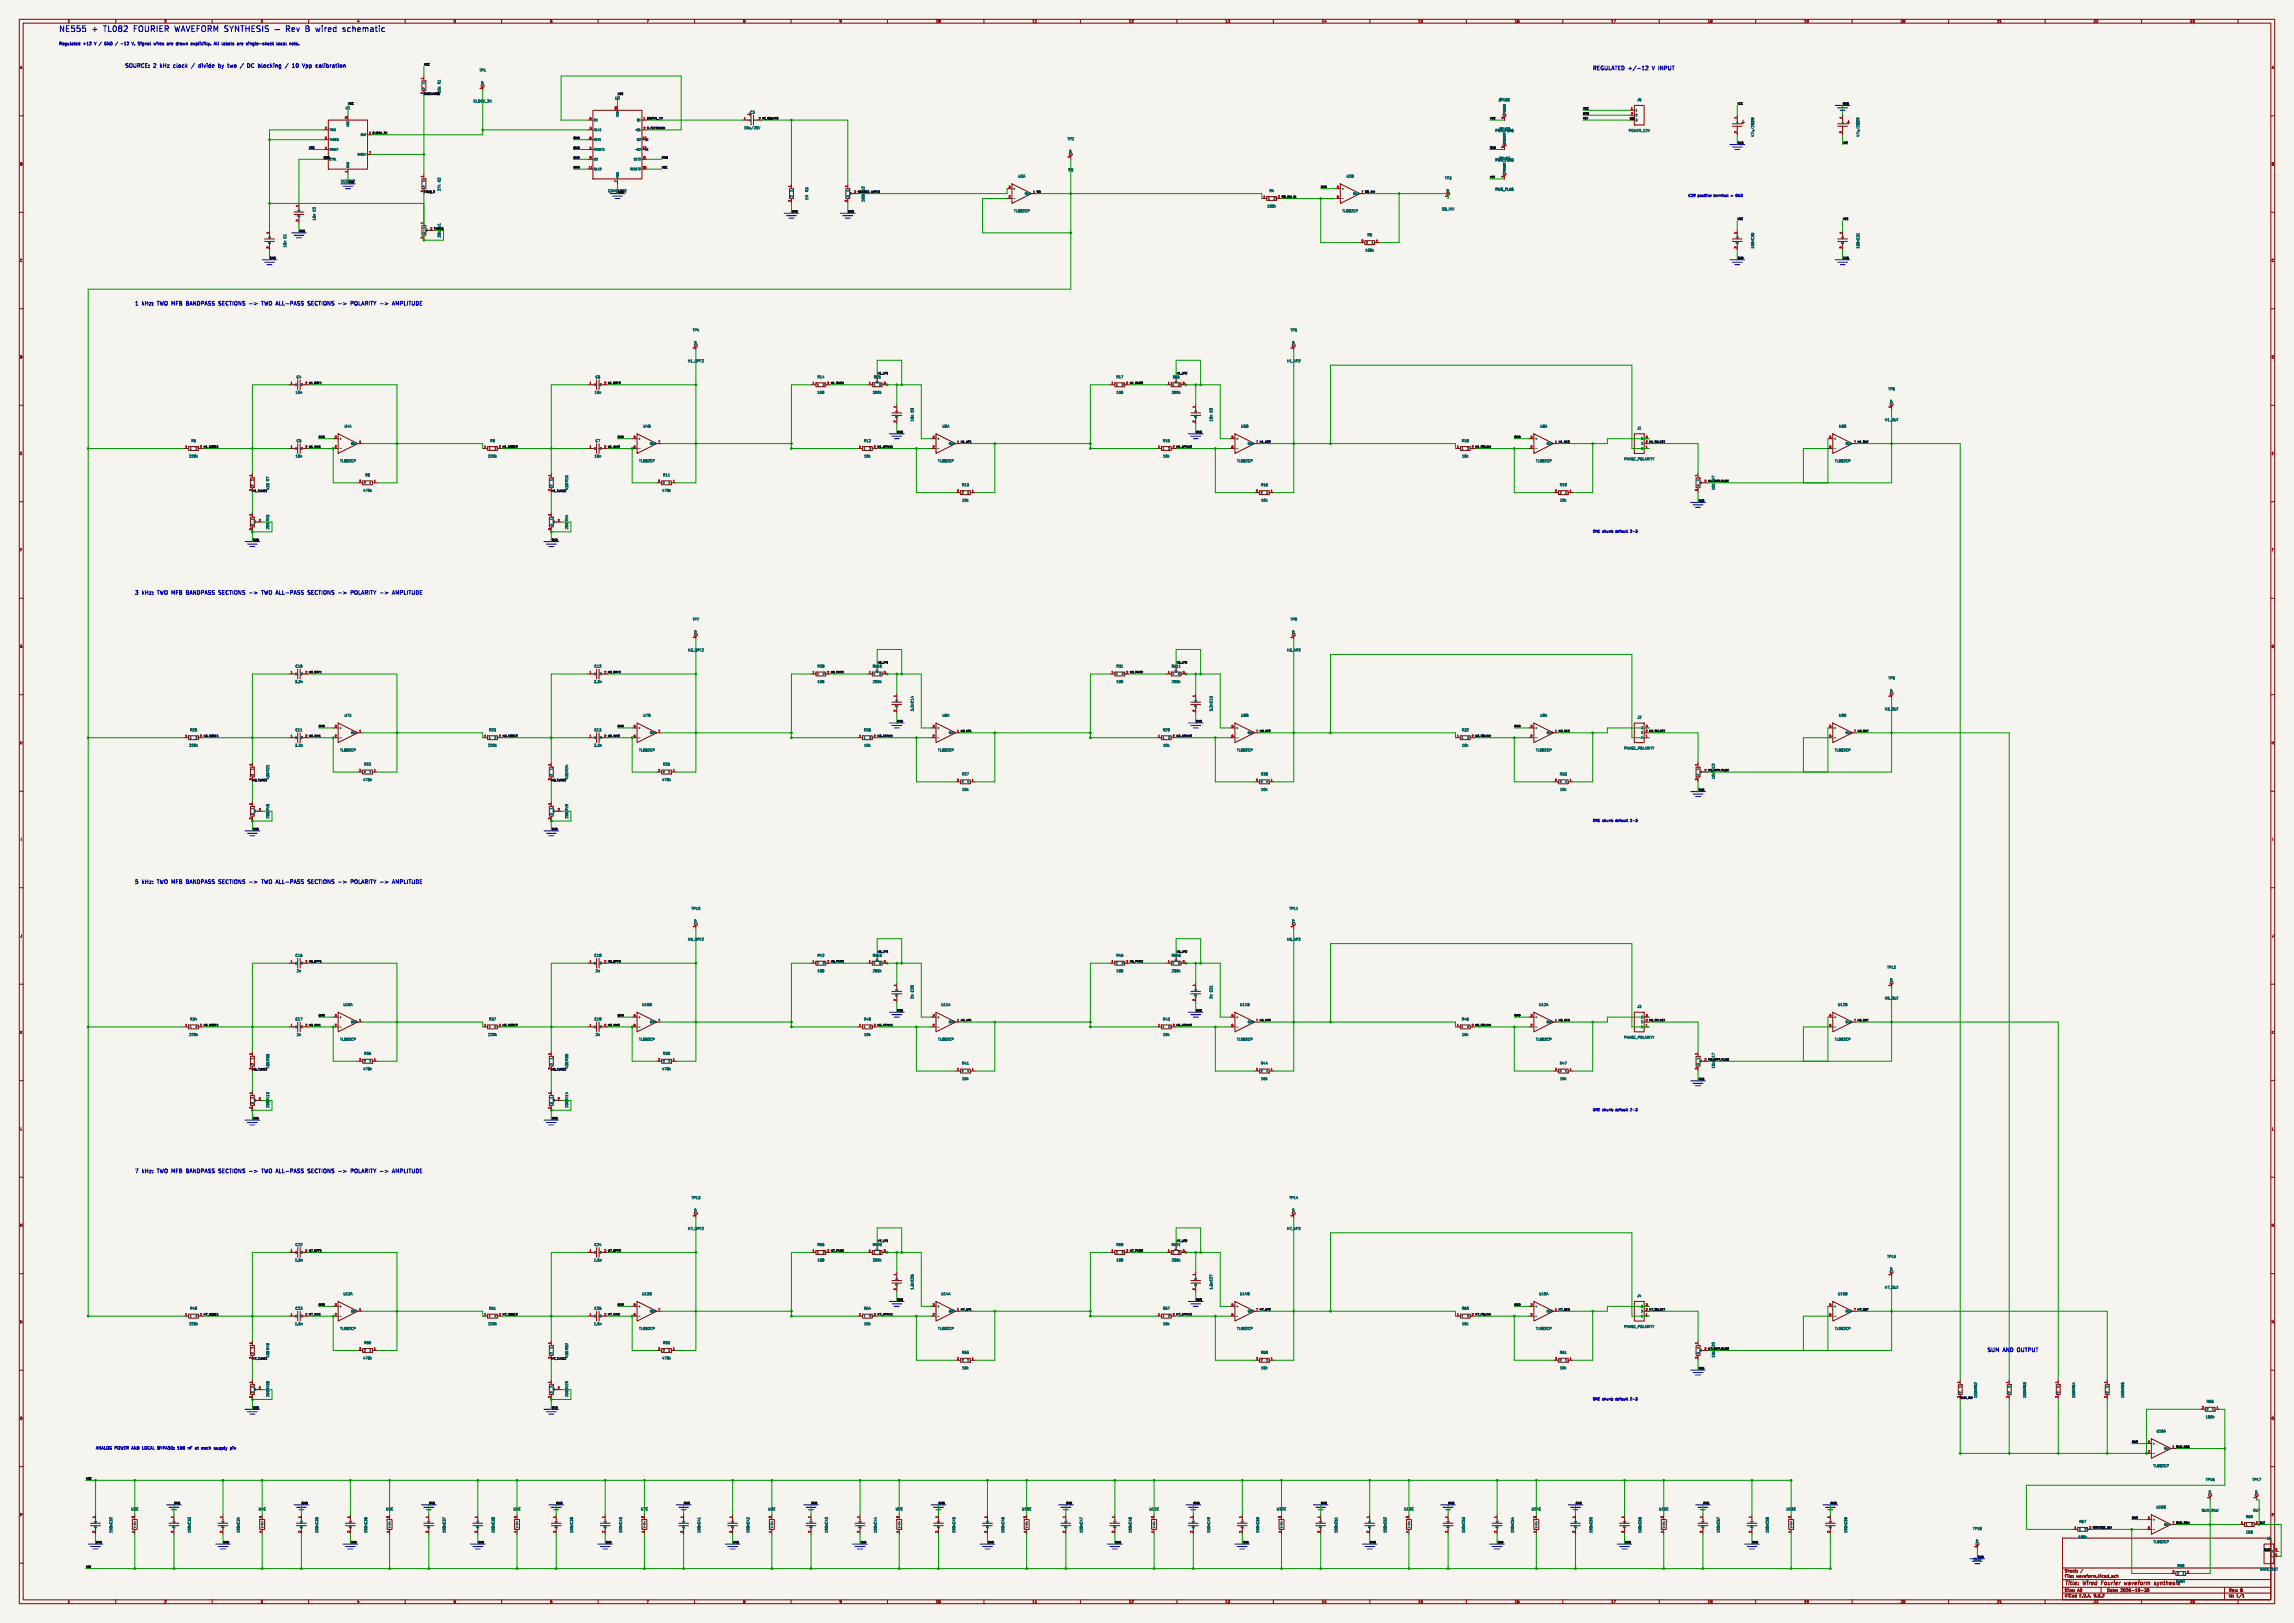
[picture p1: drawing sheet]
<svg xmlns="http://www.w3.org/2000/svg" width="1189mm" height="841mm" viewBox="0 0 1189 841" stroke-linecap="round" stroke-linejoin="round" font-family="sans-serif">
<defs><g id="words">
<g font-size="4.2" fill="#0000c2">
<text x="30" y="17">NE555</text>
<text x="47" y="17">+</text>
<text x="53" y="17">TL082</text>
<text x="176" y="17">schematic</text>
</g>
<g font-size="2.8" fill="#0000c2">
<text x="65" y="35">SOURCE: 2 kHz</text>
<text x="90" y="35">clock</text>
<text x="99" y="35">/</text>
<text x="103" y="35">divide</text>
<text x="113" y="35">by</text>
<text x="118" y="35">two</text>
<text x="125" y="35">/</text>
<text x="128" y="35">DC blocking</text>
<text x="148" y="35">/</text>
<text x="152" y="35">10</text>
<text x="157" y="35">Vpp</text>
<text x="164" y="35">calibration</text>
<text x="825" y="37">REGULATED +/-12</text>
<text x="856" y="37">V INPUT</text>
<text x="70" y="158">1 kHz:</text>
<text x="81" y="158">TWO MFB BANDPASS SECTIONS -&gt;</text>
<text x="136" y="158">TWO ALL-PASS</text>
<text x="160" y="158">SECTIONS -&gt;</text>
<text x="182" y="158">POLARITY -&gt;</text>
<text x="204" y="158">AMPLITUDE</text>
<text x="70" y="308">3 kHz:</text>
<text x="81" y="308">TWO MFB BANDPASS SECTIONS -&gt;</text>
<text x="136" y="308">TWO ALL-PASS</text>
<text x="160" y="308">SECTIONS -&gt;</text>
<text x="182" y="308">POLARITY -&gt;</text>
<text x="204" y="308">AMPLITUDE</text>
<text x="70" y="458">5 kHz:</text>
<text x="81" y="458">TWO MFB BANDPASS SECTIONS -&gt;</text>
<text x="136" y="458">TWO ALL-PASS</text>
<text x="160" y="458">SECTIONS -&gt;</text>
<text x="182" y="458">POLARITY -&gt;</text>
<text x="204" y="458">AMPLITUDE</text>
<text x="70" y="608">7 kHz:</text>
<text x="81" y="608">TWO MFB BANDPASS SECTIONS -&gt;</text>
<text x="136" y="608">TWO ALL-PASS</text>
<text x="160" y="608">SECTIONS -&gt;</text>
<text x="182" y="608">POLARITY -&gt;</text>
<text x="204" y="608">AMPLITUDE</text>
<text x="1030" y="701">SUM AND OUTPUT</text>
</g>
<g font-size="2.8" fill="#840000">
<text x="1070" y="822">Title:</text>
<text x="1080" y="822">Wired</text>
<text x="1090" y="822">Fourier</text>
<text x="1103" y="822">waveform</text>
</g>
<text font-size="2.8" fill="#006464" x="1119" y="822">synthesis</text>
<g font-size="2.1" fill="#0000c2">
<text x="30" y="24">Regulated</text>
<text x="43" y="24">+12</text>
<text x="49" y="24">V /</text>
<text x="54" y="24">GND /</text>
<text x="63" y="24">-12</text>
<text x="69" y="24">V. Signal</text>
<text x="81" y="24">wires</text>
<text x="88" y="24">are</text>
<text x="93" y="24">drawn</text>
<text x="101" y="24">explicitly.</text>
<text x="113" y="24">All</text>
<text x="117" y="24">labels</text>
<text x="125" y="24">are</text>
<text x="130" y="24">single-sheet</text>
<text x="146" y="24">local</text>
<text x="153" y="24">nets.</text>
<text x="50" y="751">ANALOG POWER AND LOCAL BYPASS:</text>
<text x="92" y="751">100</text>
<text x="98" y="751">nF</text>
<text x="102" y="751">at</text>
<text x="105" y="751">each</text>
<text x="112" y="751">supply</text>
<text x="121" y="751">pin</text>
</g>
<g font-size="2.1" fill="#840000">
<text x="1070" y="815">Sheet:</text>
<text x="1070" y="818">File:</text>
<text x="1076" y="818">waveform.kicad_sch</text>
<text x="1070" y="828">KiCad</text>
<text x="1070" y="825">Size:</text>
<text x="1077" y="825">A0</text>
<text x="1078" y="828">E.D.A.</text>
<text x="1085" y="828">9.0.2</text>
<text x="1092" y="825">Date:</text>
<text x="1099" y="825">2026-10-30</text>
<text x="1155" y="825">Rev:</text>
<text x="1155" y="828">Id:</text>
<text x="1159" y="828">1/1</text>
<text x="1161" y="825">B</text>
</g>
<g font-size="1.8" fill="#840000">
<text x="35" y="12">1</text>
<text x="85" y="12">2</text>
<text x="135" y="12">3</text>
<text x="185" y="12">4</text>
<text x="235" y="12">5</text>
<text x="285" y="12">6</text>
<text x="335" y="12">7</text>
<text x="385" y="12">8</text>
<text x="435" y="12">9</text>
<text x="485" y="12">10</text>
<text x="535" y="12">11</text>
<text x="585" y="12">12</text>
<text x="635" y="12">13</text>
<text x="685" y="12">14</text>
<text x="735" y="12">15</text>
<text x="785" y="12">16</text>
<text x="835" y="12">17</text>
<text x="885" y="12">18</text>
<text x="935" y="12">19</text>
<text x="985" y="12">20</text>
<text x="1035" y="12">21</text>
<text x="1085" y="12">22</text>
<text x="1135" y="12">23</text>
<text x="10" y="36">A</text>
<text x="1177" y="36">A</text>
<text x="10" y="86">B</text>
<text x="1177" y="86">B</text>
<text x="10" y="136">C</text>
<text x="1177" y="136">C</text>
<text x="10" y="186">D</text>
<text x="1177" y="186">D</text>
<text x="10" y="236">E</text>
<text x="1177" y="236">E</text>
<text x="10" y="286">F</text>
<text x="1177" y="286">F</text>
<text x="10" y="336">G</text>
<text x="1177" y="336">G</text>
<text x="10" y="386">H</text>
<text x="1177" y="386">H</text>
<text x="11" y="436">I</text>
<text x="1178" y="436">I</text>
<text x="10" y="486">J</text>
<text x="1177" y="486">J</text>
<text x="10" y="536">K</text>
<text x="1177" y="536">K</text>
<text x="10" y="586">L</text>
<text x="1177" y="586">L</text>
<text x="10" y="636">M</text>
<text x="1177" y="636">M</text>
<text x="10" y="686">N</text>
<text x="1177" y="686">N</text>
<text x="10" y="736">O</text>
<text x="1177" y="736">O</text>
<text x="10" y="786">P</text>
<text x="1177" y="786">P</text>
<text x="35" y="831">1</text>
<text x="85" y="831">2</text>
<text x="135" y="831">3</text>
<text x="185" y="831">4</text>
<text x="235" y="831">5</text>
<text x="285" y="831">6</text>
<text x="335" y="831">7</text>
<text x="385" y="831">8</text>
<text x="435" y="831">9</text>
<text x="485" y="831">10</text>
<text x="535" y="831">11</text>
<text x="585" y="831">12</text>
<text x="635" y="831">13</text>
<text x="685" y="831">14</text>
<text x="735" y="831">15</text>
<text x="785" y="831">16</text>
<text x="835" y="831">17</text>
<text x="885" y="831">18</text>
<text x="935" y="831">19</text>
<text x="985" y="831">20</text>
<text x="1035" y="831">21</text>
<text x="1085" y="831">22</text>
<text x="1135" y="831">23</text>
</g>
<g font-size="1.8" fill="#006464">
<text x="248" y="37">TP1</text>
<text x="229" y="44" transform="rotate(-90 229 44)">R1</text>
<text x="245" y="53">CLOCK_2K</text>
<text x="319" y="52">U2</text>
<text x="777" y="53">#FLG1</text>
<text x="848" y="53">J5</text>
<text x="179" y="57">U1</text>
<text x="389" y="59">C3</text>
<text x="386" y="67">10u/25V</text>
<text x="775" y="69">PWR_FLAG</text>
<text x="777" y="68">#FLG2</text>
<text x="844" y="69">POWER_12V</text>
<text x="909" y="71" transform="rotate(-90 909 71)">47u/25VC28</text>
<text x="964" y="71" transform="rotate(-90 964 71)">47u/25VC29</text>
<text x="553" y="73">TP2</text>
<text x="775" y="84">PWR_FLAG</text>
<text x="777" y="83">#FLG3</text>
<text x="554" y="89">SQ</text>
<text x="177" y="95">NE555P</text>
<text x="229" y="95" transform="rotate(-90 229 95)">R2</text>
<text x="528" y="92">U3A</text>
<text x="698" y="92">U3B</text>
<text x="749" y="93">TP3</text>
<text x="229" y="99" transform="rotate(-90 229 99)">27k</text>
<text x="315" y="100">CD4013BE</text>
<text x="419" y="100" transform="rotate(-90 419 100)">R3</text>
<text x="658" y="100">R4</text>
<text x="775" y="99">PWR_FLAG</text>
<text x="419" y="104" transform="rotate(-90 419 104)">1M</text>
<text x="448" y="105" transform="rotate(-90 448 105)">100k</text>
<text x="657" y="108">100k</text>
<text x="164" y="110" transform="rotate(-90 164 110)">C2</text>
<text x="525" y="110">TL082CP</text>
<text x="696" y="110">TL082CP</text>
<text x="747" y="109">SQ_INV</text>
<text x="164" y="114" transform="rotate(-90 164 114)">10n</text>
<text x="149" y="124" transform="rotate(-90 149 124)">C1</text>
<text x="229" y="123" transform="rotate(-90 229 123)">20k</text>
<text x="709" y="123">R5</text>
<text x="149" y="128" transform="rotate(-90 149 128)">10n</text>
<text x="708" y="131">100k</text>
<text x="909" y="129" transform="rotate(-90 909 129)">100n C30</text>
<text x="964" y="129" transform="rotate(-90 964 129)">100n C31</text>
<text x="359" y="172">TP4</text>
<text x="669" y="172">TP5</text>
<text x="356" y="188">H1_BPF2</text>
<text x="667" y="188">H1_AP2</text>
<text x="154" y="196">C4</text>
<text x="309" y="196">C6</text>
<text x="424" y="196">R14</text>
<text x="453" y="196">RV5</text>
<text x="578" y="196">R17</text>
<text x="608" y="196">RV6</text>
<text x="979" y="202">TP6</text>
<text x="153" y="204">10n</text>
<text x="308" y="204">10n</text>
<text x="424" y="204">100</text>
<text x="452" y="204">200k</text>
<text x="578" y="204">100</text>
<text x="607" y="204">200k</text>
<text x="474" y="214" transform="rotate(-90 474 214)">C8</text>
<text x="629" y="214" transform="rotate(-90 629 214)">C9</text>
<text x="178" y="222">U4A</text>
<text x="333" y="222">U4B</text>
<text x="474" y="219" transform="rotate(-90 474 219)">10n</text>
<text x="488" y="222">U5A</text>
<text x="629" y="219" transform="rotate(-90 629 219)">10n</text>
<text x="643" y="222">U5B</text>
<text x="798" y="222">U6A</text>
<text x="953" y="222">U6B</text>
<text x="977" y="218">H1_OUT</text>
<text x="848" y="223">J1</text>
<text x="99" y="229">R6</text>
<text x="154" y="229">C5</text>
<text x="254" y="229">R9</text>
<text x="309" y="229">C7</text>
<text x="448" y="229">R12</text>
<text x="603" y="229">R15</text>
<text x="758" y="229">R18</text>
<text x="98" y="237">220k</text>
<text x="153" y="237">10n</text>
<text x="176" y="240">TL082CP</text>
<text x="253" y="237">220k</text>
<text x="308" y="237">10n</text>
<text x="331" y="240">TL082CP</text>
<text x="448" y="237">10k</text>
<text x="486" y="240">TL082CP</text>
<text x="603" y="237">10k</text>
<text x="641" y="240">TL082CP</text>
<text x="758" y="237">10k</text>
<text x="796" y="240">TL082CP</text>
<text x="842" y="239">PHASE_POLARITY</text>
<text x="951" y="240">TL082CP</text>
<text x="140" y="250" transform="rotate(-90 140 250)">R7</text>
<text x="189" y="247">R8</text>
<text x="343" y="247">R11</text>
<text x="188" y="255">470k</text>
<text x="295" y="254" transform="rotate(-90 295 254)">430 R10</text>
<text x="343" y="255">470k</text>
<text x="498" y="252">R13</text>
<text x="653" y="252">R16</text>
<text x="808" y="252">R19</text>
<text x="889" y="254" transform="rotate(-90 889 254)">10k</text>
<text x="499" y="260">10k</text>
<text x="653" y="260">10k</text>
<text x="808" y="260">10k</text>
<text x="140" y="274" transform="rotate(-90 140 274)">200</text>
<text x="140" y="270" transform="rotate(-90 140 270)">RV3</text>
<text x="295" y="274" transform="rotate(-90 295 274)">200</text>
<text x="295" y="270" transform="rotate(-90 295 270)">RV4</text>
<text x="359" y="322">TP7</text>
<text x="669" y="322">TP8</text>
<text x="356" y="338">H3_BPF2</text>
<text x="667" y="338">H3_AP2</text>
<text x="153" y="346">C10</text>
<text x="308" y="346">C12</text>
<text x="424" y="346">R28</text>
<text x="452" y="346">RV10</text>
<text x="578" y="346">R31</text>
<text x="607" y="346">RV11</text>
<text x="979" y="352">TP9</text>
<text x="153" y="354">3.3n</text>
<text x="308" y="354">3.3n</text>
<text x="424" y="354">100</text>
<text x="452" y="354">200k</text>
<text x="578" y="354">100</text>
<text x="607" y="354">200k</text>
<text x="178" y="372">U7A</text>
<text x="333" y="372">U7B</text>
<text x="474" y="369" transform="rotate(-90 474 369)">3.3n C14</text>
<text x="488" y="372">U8A</text>
<text x="629" y="369" transform="rotate(-90 629 369)">3.3n C15</text>
<text x="643" y="372">U8B</text>
<text x="798" y="372">U9A</text>
<text x="953" y="372">U9B</text>
<text x="977" y="368">H3_OUT</text>
<text x="848" y="373">J2</text>
<text x="98" y="379">R20</text>
<text x="153" y="379">C11</text>
<text x="253" y="379">R23</text>
<text x="308" y="379">C13</text>
<text x="448" y="379">R26</text>
<text x="603" y="379">R29</text>
<text x="758" y="379">R32</text>
<text x="98" y="387">220k</text>
<text x="153" y="387">3.3n</text>
<text x="176" y="390">TL082CP</text>
<text x="253" y="387">220k</text>
<text x="308" y="387">3.3n</text>
<text x="331" y="390">TL082CP</text>
<text x="448" y="387">10k</text>
<text x="486" y="390">TL082CP</text>
<text x="603" y="387">10k</text>
<text x="641" y="390">TL082CP</text>
<text x="758" y="387">10k</text>
<text x="796" y="390">TL082CP</text>
<text x="842" y="389">PHASE_POLARITY</text>
<text x="951" y="390">TL082CP</text>
<text x="189" y="397">R22</text>
<text x="343" y="397">R25</text>
<text x="498" y="402">R27</text>
<text x="653" y="402">R30</text>
<text x="808" y="402">R33</text>
<text x="140" y="404" transform="rotate(-90 140 404)">430 R21</text>
<text x="188" y="405">470k</text>
<text x="295" y="404" transform="rotate(-90 295 404)">430 R24</text>
<text x="343" y="405">470k</text>
<text x="499" y="410">10k</text>
<text x="653" y="410">10k</text>
<text x="808" y="410">10k</text>
<text x="140" y="424" transform="rotate(-90 140 424)">200</text>
<text x="140" y="420" transform="rotate(-90 140 420)">RV8</text>
<text x="295" y="424" transform="rotate(-90 295 424)">200</text>
<text x="295" y="420" transform="rotate(-90 295 420)">RV9</text>
<text x="358" y="472">TP10</text>
<text x="668" y="472">TP11</text>
<text x="356" y="488">H5_BPF2</text>
<text x="667" y="488">H5_AP2</text>
<text x="153" y="496">C16</text>
<text x="308" y="496">C18</text>
<text x="424" y="496">R42</text>
<text x="452" y="496">RV15</text>
<text x="578" y="496">R45</text>
<text x="607" y="496">RV16</text>
<text x="154" y="504">2n</text>
<text x="309" y="504">2n</text>
<text x="424" y="504">100</text>
<text x="452" y="504">200k</text>
<text x="578" y="504">100</text>
<text x="607" y="504">200k</text>
<text x="978" y="502">TP12</text>
<text x="474" y="514" transform="rotate(-90 474 514)">C20</text>
<text x="629" y="514" transform="rotate(-90 629 514)">C21</text>
<text x="178" y="521">U10A</text>
<text x="333" y="521">U10B</text>
<text x="474" y="518" transform="rotate(-90 474 518)">2n</text>
<text x="488" y="521">U11A</text>
<text x="629" y="518" transform="rotate(-90 629 518)">2n</text>
<text x="643" y="521">U11B</text>
<text x="798" y="521">U12A</text>
<text x="952" y="521">U12B</text>
<text x="977" y="518">H5_OUT</text>
<text x="848" y="522">J3</text>
<text x="98" y="529">R34</text>
<text x="153" y="529">C17</text>
<text x="253" y="529">R37</text>
<text x="308" y="529">C19</text>
<text x="448" y="529">R40</text>
<text x="603" y="529">R43</text>
<text x="758" y="529">R46</text>
<text x="98" y="537">220k</text>
<text x="154" y="537">2n</text>
<text x="176" y="539">TL082CP</text>
<text x="253" y="537">220k</text>
<text x="309" y="537">2n</text>
<text x="331" y="539">TL082CP</text>
<text x="448" y="537">10k</text>
<text x="486" y="539">TL082CP</text>
<text x="603" y="537">10k</text>
<text x="641" y="539">TL082CP</text>
<text x="758" y="537">10k</text>
<text x="796" y="539">TL082CP</text>
<text x="842" y="538">PHASE_POLARITY</text>
<text x="951" y="539">TL082CP</text>
<text x="189" y="547">R36</text>
<text x="343" y="547">R39</text>
<text x="498" y="552">R41</text>
<text x="653" y="552">R44</text>
<text x="808" y="552">R47</text>
<text x="140" y="554" transform="rotate(-90 140 554)">430 R35</text>
<text x="188" y="555">470k</text>
<text x="295" y="554" transform="rotate(-90 295 554)">430 R38</text>
<text x="343" y="555">470k</text>
<text x="499" y="560">10k</text>
<text x="653" y="560">10k</text>
<text x="808" y="560">10k</text>
<text x="140" y="574" transform="rotate(-90 140 574)">200 RV13</text>
<text x="295" y="574" transform="rotate(-90 295 574)">200 RV14</text>
<text x="358" y="622">TP13</text>
<text x="668" y="622">TP14</text>
<text x="356" y="638">H7_BPF2</text>
<text x="667" y="638">H7_AP2</text>
<text x="153" y="646">C22</text>
<text x="308" y="646">C24</text>
<text x="424" y="646">R56</text>
<text x="452" y="646">RV20</text>
<text x="578" y="646">R59</text>
<text x="607" y="646">RV21</text>
<text x="153" y="654">1.5n</text>
<text x="308" y="654">1.5n</text>
<text x="424" y="654">100</text>
<text x="452" y="654">200k</text>
<text x="578" y="654">100</text>
<text x="607" y="654">200k</text>
<text x="978" y="652">TP15</text>
<text x="178" y="671">U13A</text>
<text x="333" y="671">U13B</text>
<text x="474" y="668" transform="rotate(-90 474 668)">1.5n C26</text>
<text x="488" y="671">U14A</text>
<text x="629" y="668" transform="rotate(-90 629 668)">1.5n C27</text>
<text x="643" y="671">U14B</text>
<text x="798" y="671">U15A</text>
<text x="952" y="671">U15B</text>
<text x="977" y="668">H7_OUT</text>
<text x="848" y="672">J4</text>
<text x="98" y="679">R48</text>
<text x="153" y="679">C23</text>
<text x="253" y="679">R51</text>
<text x="308" y="679">C25</text>
<text x="448" y="679">R54</text>
<text x="603" y="679">R57</text>
<text x="758" y="679">R60</text>
<text x="98" y="687">220k</text>
<text x="153" y="687">1.5n</text>
<text x="176" y="689">TL082CP</text>
<text x="253" y="687">220k</text>
<text x="308" y="687">1.5n</text>
<text x="331" y="689">TL082CP</text>
<text x="448" y="687">10k</text>
<text x="486" y="689">TL082CP</text>
<text x="603" y="687">10k</text>
<text x="641" y="689">TL082CP</text>
<text x="758" y="687">10k</text>
<text x="796" y="689">TL082CP</text>
<text x="842" y="688">PHASE_POLARITY</text>
<text x="951" y="689">TL082CP</text>
<text x="189" y="697">R50</text>
<text x="343" y="697">R53</text>
<text x="498" y="702">R55</text>
<text x="653" y="702">R58</text>
<text x="808" y="702">R61</text>
<text x="140" y="704" transform="rotate(-90 140 704)">430 R49</text>
<text x="188" y="705">470k</text>
<text x="295" y="704" transform="rotate(-90 295 704)">430 R52</text>
<text x="343" y="705">470k</text>
<text x="499" y="710">10k</text>
<text x="653" y="710">10k</text>
<text x="808" y="710">10k</text>
<text x="140" y="724" transform="rotate(-90 140 724)">200 RV18</text>
<text x="295" y="724" transform="rotate(-90 295 724)">200 RV19</text>
<text x="1025" y="725" transform="rotate(-90 1025 725)">100k R62</text>
<text x="1050" y="725" transform="rotate(-90 1050 725)">100k R63</text>
<text x="1076" y="725" transform="rotate(-90 1076 725)">100k R64</text>
<text x="1101" y="725" transform="rotate(-90 1101 725)">100k R65</text>
<text x="1144" y="727">R66</text>
<text x="1143" y="735">100k</text>
<text x="1118" y="742">U16A</text>
<text x="1116" y="760">TL082CP</text>
<text x="1143" y="768">TP16</text>
<text x="1167" y="768">TP17</text>
<text x="68" y="783">U3C</text>
<text x="134" y="783">U4C</text>
<text x="200" y="783">U5C</text>
<text x="266" y="783">U6C</text>
<text x="332" y="783">U7C</text>
<text x="398" y="783">U8C</text>
<text x="464" y="783">U9C</text>
<text x="530" y="783">U10C</text>
<text x="596" y="783">U11C</text>
<text x="662" y="783">U12C</text>
<text x="728" y="783">U13C</text>
<text x="794" y="783">U14C</text>
<text x="860" y="783">U15C</text>
<text x="926" y="783">U16C</text>
<text x="1118" y="782">U16B</text>
<text x="1141" y="784">SUM_RAW</text>
<text x="1168" y="784">OUT</text>
<text x="1078" y="789">R67</text>
<text x="1164" y="787">R69</text>
<text x="58" y="794" transform="rotate(-90 58 794)">100n C32</text>
<text x="99" y="794" transform="rotate(-90 99 794)">100n C33</text>
<text x="124" y="794" transform="rotate(-90 124 794)">100n C34</text>
<text x="165" y="794" transform="rotate(-90 165 794)">100n C35</text>
<text x="190" y="794" transform="rotate(-90 190 794)">100n C36</text>
<text x="231" y="794" transform="rotate(-90 231 794)">100n C37</text>
<text x="257" y="794" transform="rotate(-90 257 794)">100n C38</text>
<text x="297" y="794" transform="rotate(-90 297 794)">100n C39</text>
<text x="323" y="794" transform="rotate(-90 323 794)">100n C40</text>
<text x="363" y="794" transform="rotate(-90 363 794)">100n C41</text>
<text x="389" y="794" transform="rotate(-90 389 794)">100n C42</text>
<text x="429" y="794" transform="rotate(-90 429 794)">100n C43</text>
<text x="455" y="794" transform="rotate(-90 455 794)">100n C44</text>
<text x="495" y="794" transform="rotate(-90 495 794)">100n C45</text>
<text x="521" y="794" transform="rotate(-90 521 794)">100n C46</text>
<text x="561" y="794" transform="rotate(-90 561 794)">100n C47</text>
<text x="587" y="794" transform="rotate(-90 587 794)">100n C48</text>
<text x="627" y="794" transform="rotate(-90 627 794)">100n C49</text>
<text x="653" y="794" transform="rotate(-90 653 794)">100n C50</text>
<text x="693" y="794" transform="rotate(-90 693 794)">100n C51</text>
<text x="719" y="794" transform="rotate(-90 719 794)">100n C52</text>
<text x="759" y="794" transform="rotate(-90 759 794)">100n C53</text>
<text x="785" y="794" transform="rotate(-90 785 794)">100n C54</text>
<text x="825" y="794" transform="rotate(-90 825 794)">100n C55</text>
<text x="851" y="794" transform="rotate(-90 851 794)">100n C56</text>
<text x="892" y="794" transform="rotate(-90 892 794)">100n C57</text>
<text x="917" y="794" transform="rotate(-90 917 794)">100n C58</text>
<text x="958" y="794" transform="rotate(-90 958 794)">100n C59</text>
<text x="1022" y="793">TP18</text>
<text x="1077" y="797">100k</text>
<text x="1164" y="795">100</text>
<text x="1116" y="800">TL082CP</text>
<text x="1175" y="798">J6</text>
<text x="1023" y="809">GND</text>
<text x="1128" y="812">R68</text>
<text x="1171" y="814">WAVE_OUT</text>
<text x="1128" y="820">100k</text>
</g>
<g font-size="1.8" fill="#0f0f0f">
<text x="229" y="48" transform="rotate(-90 229 48)">10k</text>
<text x="448" y="100" transform="rotate(-90 448 100)">RV2</text>
<text x="229" y="119" transform="rotate(-90 229 119)">RV1</text>
<text x="889" y="250" transform="rotate(-90 889 250)">RV7</text>
<text x="140" y="254" transform="rotate(-90 140 254)">430</text>
<text x="889" y="404" transform="rotate(-90 889 404)">10k RV12</text>
<text x="889" y="554" transform="rotate(-90 889 554)">10k RV17</text>
<text x="889" y="704" transform="rotate(-90 889 704)">10k RV22</text>
</g>
<g font-size="1.8" fill="#0000c2">
<text x="875" y="102">C29</text>
<text x="880" y="102">positive</text>
<text x="888" y="102">terminal</text>
<text x="897" y="102">=</text>
<text x="900" y="102">GND</text>
<text x="825" y="276">ONE shunt:</text>
<text x="837" y="276">default</text>
<text x="845" y="276">2-3</text>
<text x="825" y="426">ONE shunt:</text>
<text x="837" y="426">default</text>
<text x="845" y="426">2-3</text>
<text x="825" y="576">ONE shunt:</text>
<text x="837" y="576">default</text>
<text x="845" y="576">2-3</text>
<text x="825" y="726">ONE shunt:</text>
<text x="837" y="726">default</text>
<text x="845" y="726">2-3</text>
</g>
<g font-size="1.4" fill="#0f0f0f">
<text x="220" y="34">VCC</text>
<text x="220" y="49">DISCHARGE</text>
<text x="320" y="49">VCC</text>
<text x="180" y="54">VCC</text>
<text x="820" y="59">GND</text>
<text x="820" y="57">VCC</text>
<text x="900" y="54">VCC</text>
<text x="955" y="54">GND</text>
<text x="335" y="62">DIGITAL_1K</text>
<text x="395" y="62">AC_SQUARE</text>
<text x="772" y="62">VCC</text>
<text x="820" y="62">VEE</text>
<text x="845" y="62">VEE</text>
<text x="845" y="62">3</text>
<text x="193" y="70">CLOCK_2K</text>
<text x="335" y="67">D_FEEDBACK</text>
<text x="160" y="77">VCC</text>
<text x="297" y="77">GND</text>
<text x="297" y="72">GND</text>
<text x="772" y="77">GND</text>
<text x="900" y="75">GND</text>
<text x="955" y="75">VEE</text>
<text x="168" y="82">CTRL</text>
<text x="168" y="82">5</text>
<text x="297" y="82">GND</text>
<text x="343" y="82">GND</text>
<text x="297" y="87">GND</text>
<text x="343" y="87">VCC</text>
<text x="180" y="95">GND</text>
<text x="772" y="92">VEE</text>
<text x="220" y="100">FREQ_R</text>
<text x="320" y="100">GND</text>
<text x="444" y="100">SOURCE_WIPER</text>
<text x="537" y="100">SQ</text>
<text x="685" y="98">GND</text>
<text x="707" y="100">SQ_INV</text>
<text x="664" y="103">SQ_INV_IN</text>
<text x="410" y="110">GND</text>
<text x="439" y="110">GND</text>
<text x="225" y="119">TIMING</text>
<text x="900" y="114">VCC</text>
<text x="955" y="114">VCC</text>
<text x="155" y="120">GND</text>
<text x="140" y="134">GND</text>
<text x="900" y="134">GND</text>
<text x="955" y="134">GND</text>
<text x="455" y="194">H1_LP1</text>
<text x="610" y="194">H1_LP2</text>
<text x="160" y="199">H1_BPF1</text>
<text x="315" y="199">H1_BPF2</text>
<text x="431" y="199">H1_PHR1</text>
<text x="585" y="199">H1_PHR2</text>
<text x="165" y="227">GND</text>
<text x="320" y="227">GND</text>
<text x="465" y="225">GND</text>
<text x="620" y="225">GND</text>
<text x="785" y="227">GND</text>
<text x="105" y="232">H1_NODE1</text>
<text x="160" y="232">H1_INV1</text>
<text x="260" y="232">H1_NODE2</text>
<text x="315" y="232">H1_INV2</text>
<text x="455" y="232">H1_APINV1</text>
<text x="498" y="230">H1_AP1</text>
<text x="610" y="232">H1_APINV2</text>
<text x="653" y="230">H1_AP2</text>
<text x="765" y="232">H1_POLINV</text>
<text x="808" y="230">H1_NEG</text>
<text x="855" y="230">H1_SELECT</text>
<text x="963" y="230">H1_OUT</text>
<text x="885" y="250">H1_AMPLITUDE</text>
<text x="131" y="255">H1_TUNE1</text>
<text x="286" y="255">H1_TUNE2</text>
<text x="880" y="260">GND</text>
<text x="131" y="280">GND</text>
<text x="286" y="280">GND</text>
<text x="455" y="344">H3_LP1</text>
<text x="610" y="344">H3_LP2</text>
<text x="160" y="349">H3_BPF1</text>
<text x="315" y="349">H3_BPF2</text>
<text x="431" y="349">H3_PHR1</text>
<text x="585" y="349">H3_PHR2</text>
<text x="165" y="377">GND</text>
<text x="320" y="377">GND</text>
<text x="465" y="374">GND</text>
<text x="620" y="374">GND</text>
<text x="785" y="377">GND</text>
<text x="105" y="382">H3_NODE1</text>
<text x="160" y="382">H3_INV1</text>
<text x="260" y="382">H3_NODE2</text>
<text x="315" y="382">H3_INV2</text>
<text x="455" y="382">H3_APINV1</text>
<text x="498" y="379">H3_AP1</text>
<text x="610" y="382">H3_APINV2</text>
<text x="653" y="379">H3_AP2</text>
<text x="765" y="382">H3_POLINV</text>
<text x="808" y="379">H3_NEG</text>
<text x="855" y="379">H3_SELECT</text>
<text x="963" y="379">H3_OUT</text>
<text x="885" y="400">H3_AMPLITUDE</text>
<text x="131" y="405">H3_TUNE1</text>
<text x="286" y="405">H3_TUNE2</text>
<text x="880" y="410">GND</text>
<text x="131" y="430">GND</text>
<text x="286" y="430">GND</text>
<text x="455" y="494">H5_LP1</text>
<text x="610" y="494">H5_LP2</text>
<text x="160" y="499">H5_BPF1</text>
<text x="315" y="499">H5_BPF2</text>
<text x="431" y="499">H5_PHR1</text>
<text x="585" y="499">H5_PHR2</text>
<text x="165" y="527">GND</text>
<text x="320" y="527">GND</text>
<text x="465" y="524">GND</text>
<text x="620" y="524">GND</text>
<text x="785" y="527">GND</text>
<text x="105" y="532">H5_NODE1</text>
<text x="160" y="532">H5_INV1</text>
<text x="260" y="532">H5_NODE2</text>
<text x="315" y="532">H5_INV2</text>
<text x="455" y="532">H5_APINV1</text>
<text x="498" y="529">H5_AP1</text>
<text x="610" y="532">H5_APINV2</text>
<text x="653" y="529">H5_AP2</text>
<text x="765" y="532">H5_POLINV</text>
<text x="808" y="529">H5_NEG</text>
<text x="855" y="529">H5_SELECT</text>
<text x="963" y="529">H5_OUT</text>
<text x="885" y="550">H5_AMPLITUDE</text>
<text x="131" y="555">H5_TUNE1</text>
<text x="286" y="555">H5_TUNE2</text>
<text x="880" y="560">GND</text>
<text x="131" y="580">GND</text>
<text x="286" y="580">GND</text>
<text x="455" y="644">H7_LP1</text>
<text x="610" y="644">H7_LP2</text>
<text x="160" y="649">H7_BPF1</text>
<text x="315" y="649">H7_BPF2</text>
<text x="431" y="649">H7_PHR1</text>
<text x="585" y="649">H7_PHR2</text>
<text x="165" y="677">GND</text>
<text x="320" y="677">GND</text>
<text x="465" y="674">GND</text>
<text x="620" y="674">GND</text>
<text x="785" y="677">GND</text>
<text x="105" y="682">H7_NODE1</text>
<text x="160" y="682">H7_INV1</text>
<text x="260" y="682">H7_NODE2</text>
<text x="315" y="682">H7_INV2</text>
<text x="455" y="682">H7_APINV1</text>
<text x="498" y="679">H7_AP1</text>
<text x="610" y="682">H7_APINV2</text>
<text x="653" y="679">H7_AP2</text>
<text x="765" y="682">H7_POLINV</text>
<text x="808" y="679">H7_NEG</text>
<text x="855" y="679">H7_SELECT</text>
<text x="963" y="679">H7_OUT</text>
<text x="885" y="699">H7_AMPLITUDE</text>
<text x="131" y="705">H7_TUNE1</text>
<text x="286" y="705">H7_TUNE2</text>
<text x="880" y="710">GND</text>
<text x="1016" y="725">SUM_INV</text>
<text x="131" y="730">GND</text>
<text x="286" y="730">GND</text>
<text x="1105" y="748">GND</text>
<text x="1128" y="750">SUM_NEG</text>
<text x="44" y="767">VCC</text>
<text x="90" y="780">GND</text>
<text x="156" y="780">GND</text>
<text x="222" y="780">GND</text>
<text x="288" y="780">GND</text>
<text x="354" y="780">GND</text>
<text x="420" y="780">GND</text>
<text x="486" y="780">GND</text>
<text x="552" y="780">GND</text>
<text x="618" y="780">GND</text>
<text x="685" y="780">GND</text>
<text x="751" y="780">GND</text>
<text x="817" y="780">GND</text>
<text x="883" y="780">GND</text>
<text x="949" y="780">GND</text>
<text x="1105" y="787">GND</text>
<text x="1128" y="790">SUM_RAW</text>
<text x="1171" y="790">OUT</text>
<text x="1085" y="792">RESTORE_INV</text>
<text x="50" y="800">GND</text>
<text x="116" y="800">GND</text>
<text x="182" y="800">GND</text>
<text x="248" y="800">GND</text>
<text x="314" y="800">GND</text>
<text x="380" y="800">GND</text>
<text x="446" y="800">GND</text>
<text x="512" y="800">GND</text>
<text x="578" y="800">GND</text>
<text x="644" y="800">GND</text>
<text x="710" y="800">GND</text>
<text x="776" y="800">GND</text>
<text x="842" y="800">GND</text>
<text x="908" y="800">GND</text>
<text x="1173" y="804">GND</text>
<text x="1025" y="807">GND</text>
<text x="1177" y="805">2</text>
<text x="44" y="813">VEE</text>
</g>
<g font-size="1.4" fill="#a90000">
<text x="219" y="41" transform="rotate(-90 219 41)">1</text>
<text x="250" y="46" transform="rotate(-90 250 46)">1</text>
<text x="219" y="49" transform="rotate(-90 219 49)">2</text>
<text x="320" y="57" transform="rotate(-90 320 57)">14</text>
<text x="845" y="57">1</text>
<text x="845" y="59">2</text>
<text x="180" y="62" transform="rotate(-90 180 62)">8</text>
<text x="305" y="62">5</text>
<text x="333" y="62">1</text>
<text x="385" y="62">1</text>
<text x="393" y="62">2</text>
<text x="780" y="62" transform="rotate(-90 780 62)">1</text>
<text x="900" y="62" transform="rotate(-90 900 62)">1</text>
<text x="955" y="62" transform="rotate(-90 955 62)">1</text>
<text x="168" y="67">2</text>
<text x="191" y="70">3</text>
<text x="305" y="67">3</text>
<text x="333" y="67">2</text>
<text x="900" y="69" transform="rotate(-90 900 69)">2</text>
<text x="955" y="69" transform="rotate(-90 955 69)">2</text>
<text x="168" y="72">6</text>
<text x="168" y="77">4</text>
<text x="305" y="72">6</text>
<text x="305" y="77">4</text>
<text x="333" y="72">13</text>
<text x="333" y="77">12</text>
<text x="780" y="77" transform="rotate(-90 780 77)">1</text>
<text x="191" y="80">7</text>
<text x="305" y="82">9</text>
<text x="333" y="82">8</text>
<text x="555" y="82" transform="rotate(-90 555 82)">1</text>
<text x="180" y="90" transform="rotate(-90 180 90)">1</text>
<text x="305" y="87">11</text>
<text x="333" y="87">10</text>
<text x="219" y="92" transform="rotate(-90 219 92)">1</text>
<text x="320" y="95" transform="rotate(-90 320 95)">7</text>
<text x="780" y="92" transform="rotate(-90 780 92)">1</text>
<text x="219" y="100" transform="rotate(-90 219 100)">2</text>
<text x="410" y="97" transform="rotate(-90 410 97)">1</text>
<text x="439" y="97" transform="rotate(-90 439 97)">1</text>
<text x="443" y="100">2</text>
<text x="523" y="98">3</text>
<text x="535" y="100">1</text>
<text x="693" y="98">5</text>
<text x="706" y="100">7</text>
<text x="155" y="107" transform="rotate(-90 155 107)">1</text>
<text x="410" y="105" transform="rotate(-90 410 105)">2</text>
<text x="439" y="105" transform="rotate(-90 439 105)">3</text>
<text x="523" y="103">2</text>
<text x="655" y="103">1</text>
<text x="662" y="103">2</text>
<text x="693" y="103">6</text>
<text x="750" y="102" transform="rotate(-90 750 102)">1</text>
<text x="155" y="115" transform="rotate(-90 155 115)">2</text>
<text x="219" y="116" transform="rotate(-90 219 116)">1</text>
<text x="223" y="119">2</text>
<text x="139" y="121" transform="rotate(-90 139 121)">1</text>
<text x="219" y="124" transform="rotate(-90 219 124)">3</text>
<text x="706" y="125">2</text>
<text x="713" y="125">1</text>
<text x="900" y="121" transform="rotate(-90 900 121)">1</text>
<text x="955" y="121" transform="rotate(-90 955 121)">1</text>
<text x="139" y="129" transform="rotate(-90 139 129)">2</text>
<text x="900" y="129" transform="rotate(-90 900 129)">2</text>
<text x="955" y="129" transform="rotate(-90 955 129)">2</text>
<text x="360" y="181" transform="rotate(-90 360 181)">1</text>
<text x="670" y="181" transform="rotate(-90 670 181)">1</text>
<text x="151" y="199">1</text>
<text x="158" y="199">2</text>
<text x="305" y="199">1</text>
<text x="313" y="199">2</text>
<text x="421" y="199">1</text>
<text x="429" y="199">2</text>
<text x="450" y="199">1</text>
<text x="458" y="199">3</text>
<text x="576" y="199">1</text>
<text x="584" y="199">2</text>
<text x="605" y="199">1</text>
<text x="613" y="199">3</text>
<text x="465" y="211" transform="rotate(-90 465 211)">1</text>
<text x="620" y="211" transform="rotate(-90 620 211)">1</text>
<text x="980" y="211" transform="rotate(-90 980 211)">1</text>
<text x="465" y="219" transform="rotate(-90 465 219)">2</text>
<text x="620" y="219" transform="rotate(-90 620 219)">2</text>
<text x="173" y="227">3</text>
<text x="328" y="227">5</text>
<text x="483" y="227">3</text>
<text x="638" y="227">5</text>
<text x="793" y="227">3</text>
<text x="853" y="227">3</text>
<text x="948" y="227">5</text>
<text x="96" y="232">1</text>
<text x="104" y="232">2</text>
<text x="151" y="232">1</text>
<text x="158" y="232">2</text>
<text x="173" y="232">2</text>
<text x="186" y="230">1</text>
<text x="251" y="232">1</text>
<text x="258" y="232">2</text>
<text x="305" y="232">1</text>
<text x="313" y="232">2</text>
<text x="328" y="232">6</text>
<text x="341" y="230">7</text>
<text x="445" y="232">1</text>
<text x="453" y="232">2</text>
<text x="483" y="232">2</text>
<text x="496" y="230">1</text>
<text x="600" y="232">1</text>
<text x="608" y="232">2</text>
<text x="638" y="232">6</text>
<text x="651" y="230">7</text>
<text x="755" y="232">1</text>
<text x="763" y="232">2</text>
<text x="793" y="232">2</text>
<text x="806" y="230">1</text>
<text x="853" y="232">1</text>
<text x="853" y="230">2</text>
<text x="948" y="232">6</text>
<text x="961" y="230">7</text>
<text x="131" y="247" transform="rotate(-90 131 247)">1</text>
<text x="186" y="250">2</text>
<text x="194" y="250">1</text>
<text x="285" y="247" transform="rotate(-90 285 247)">1</text>
<text x="341" y="250">2</text>
<text x="349" y="250">1</text>
<text x="880" y="247" transform="rotate(-90 880 247)">1</text>
<text x="883" y="250">2</text>
<text x="131" y="255" transform="rotate(-90 131 255)">2</text>
<text x="285" y="255" transform="rotate(-90 285 255)">2</text>
<text x="496" y="255">2</text>
<text x="504" y="255">1</text>
<text x="651" y="255">2</text>
<text x="659" y="255">1</text>
<text x="806" y="255">2</text>
<text x="813" y="255">1</text>
<text x="880" y="255" transform="rotate(-90 880 255)">3</text>
<text x="131" y="267" transform="rotate(-90 131 267)">1</text>
<text x="285" y="267" transform="rotate(-90 285 267)">1</text>
<text x="131" y="275" transform="rotate(-90 131 275)">3</text>
<text x="134" y="270">2</text>
<text x="285" y="275" transform="rotate(-90 285 275)">3</text>
<text x="289" y="270">2</text>
<text x="360" y="331" transform="rotate(-90 360 331)">1</text>
<text x="670" y="331" transform="rotate(-90 670 331)">1</text>
<text x="151" y="349">1</text>
<text x="158" y="349">2</text>
<text x="305" y="349">1</text>
<text x="313" y="349">2</text>
<text x="421" y="349">1</text>
<text x="429" y="349">2</text>
<text x="450" y="349">1</text>
<text x="458" y="349">3</text>
<text x="576" y="349">1</text>
<text x="584" y="349">2</text>
<text x="605" y="349">1</text>
<text x="613" y="349">3</text>
<text x="465" y="361" transform="rotate(-90 465 361)">1</text>
<text x="620" y="361" transform="rotate(-90 620 361)">1</text>
<text x="980" y="361" transform="rotate(-90 980 361)">1</text>
<text x="465" y="369" transform="rotate(-90 465 369)">2</text>
<text x="620" y="369" transform="rotate(-90 620 369)">2</text>
<text x="173" y="377">3</text>
<text x="328" y="377">5</text>
<text x="483" y="377">3</text>
<text x="638" y="377">5</text>
<text x="793" y="377">3</text>
<text x="853" y="377">3</text>
<text x="948" y="377">5</text>
<text x="96" y="382">1</text>
<text x="104" y="382">2</text>
<text x="151" y="382">1</text>
<text x="158" y="382">2</text>
<text x="173" y="382">2</text>
<text x="186" y="379">1</text>
<text x="251" y="382">1</text>
<text x="258" y="382">2</text>
<text x="305" y="382">1</text>
<text x="313" y="382">2</text>
<text x="328" y="382">6</text>
<text x="341" y="379">7</text>
<text x="445" y="382">1</text>
<text x="453" y="382">2</text>
<text x="483" y="382">2</text>
<text x="496" y="379">1</text>
<text x="600" y="382">1</text>
<text x="608" y="382">2</text>
<text x="638" y="382">6</text>
<text x="651" y="379">7</text>
<text x="755" y="382">1</text>
<text x="763" y="382">2</text>
<text x="793" y="382">2</text>
<text x="806" y="379">1</text>
<text x="853" y="382">1</text>
<text x="853" y="379">2</text>
<text x="948" y="382">6</text>
<text x="961" y="379">7</text>
<text x="131" y="397" transform="rotate(-90 131 397)">1</text>
<text x="186" y="400">2</text>
<text x="194" y="400">1</text>
<text x="285" y="397" transform="rotate(-90 285 397)">1</text>
<text x="341" y="400">2</text>
<text x="349" y="400">1</text>
<text x="880" y="397" transform="rotate(-90 880 397)">1</text>
<text x="883" y="400">2</text>
<text x="131" y="404" transform="rotate(-90 131 404)">2</text>
<text x="285" y="404" transform="rotate(-90 285 404)">2</text>
<text x="496" y="405">2</text>
<text x="504" y="405">1</text>
<text x="651" y="405">2</text>
<text x="659" y="405">1</text>
<text x="806" y="405">2</text>
<text x="813" y="405">1</text>
<text x="880" y="404" transform="rotate(-90 880 404)">3</text>
<text x="131" y="417" transform="rotate(-90 131 417)">1</text>
<text x="285" y="417" transform="rotate(-90 285 417)">1</text>
<text x="131" y="425" transform="rotate(-90 131 425)">3</text>
<text x="134" y="420">2</text>
<text x="285" y="425" transform="rotate(-90 285 425)">3</text>
<text x="289" y="420">2</text>
<text x="360" y="481" transform="rotate(-90 360 481)">1</text>
<text x="670" y="481" transform="rotate(-90 670 481)">1</text>
<text x="151" y="499">1</text>
<text x="158" y="499">2</text>
<text x="305" y="499">1</text>
<text x="313" y="499">2</text>
<text x="421" y="499">1</text>
<text x="429" y="499">2</text>
<text x="450" y="499">1</text>
<text x="458" y="499">3</text>
<text x="576" y="499">1</text>
<text x="584" y="499">2</text>
<text x="605" y="499">1</text>
<text x="613" y="499">3</text>
<text x="465" y="511" transform="rotate(-90 465 511)">1</text>
<text x="620" y="511" transform="rotate(-90 620 511)">1</text>
<text x="980" y="511" transform="rotate(-90 980 511)">1</text>
<text x="465" y="519" transform="rotate(-90 465 519)">2</text>
<text x="620" y="519" transform="rotate(-90 620 519)">2</text>
<text x="173" y="527">3</text>
<text x="328" y="527">5</text>
<text x="483" y="527">3</text>
<text x="638" y="527">5</text>
<text x="793" y="527">3</text>
<text x="853" y="527">3</text>
<text x="948" y="527">5</text>
<text x="96" y="532">1</text>
<text x="104" y="532">2</text>
<text x="151" y="532">1</text>
<text x="158" y="532">2</text>
<text x="173" y="532">2</text>
<text x="186" y="529">1</text>
<text x="251" y="532">1</text>
<text x="258" y="532">2</text>
<text x="305" y="532">1</text>
<text x="313" y="532">2</text>
<text x="328" y="532">6</text>
<text x="341" y="529">7</text>
<text x="445" y="532">1</text>
<text x="453" y="532">2</text>
<text x="483" y="532">2</text>
<text x="496" y="529">1</text>
<text x="600" y="532">1</text>
<text x="608" y="532">2</text>
<text x="638" y="532">6</text>
<text x="651" y="529">7</text>
<text x="755" y="532">1</text>
<text x="763" y="532">2</text>
<text x="793" y="532">2</text>
<text x="806" y="529">1</text>
<text x="853" y="532">1</text>
<text x="853" y="529">2</text>
<text x="948" y="532">6</text>
<text x="961" y="529">7</text>
<text x="131" y="547" transform="rotate(-90 131 547)">1</text>
<text x="186" y="550">2</text>
<text x="194" y="550">1</text>
<text x="285" y="547" transform="rotate(-90 285 547)">1</text>
<text x="341" y="550">2</text>
<text x="349" y="550">1</text>
<text x="880" y="547" transform="rotate(-90 880 547)">1</text>
<text x="883" y="550">2</text>
<text x="131" y="554" transform="rotate(-90 131 554)">2</text>
<text x="285" y="554" transform="rotate(-90 285 554)">2</text>
<text x="496" y="555">2</text>
<text x="504" y="555">1</text>
<text x="651" y="555">2</text>
<text x="659" y="555">1</text>
<text x="806" y="555">2</text>
<text x="813" y="555">1</text>
<text x="880" y="554" transform="rotate(-90 880 554)">3</text>
<text x="131" y="567" transform="rotate(-90 131 567)">1</text>
<text x="134" y="570">2</text>
<text x="285" y="567" transform="rotate(-90 285 567)">1</text>
<text x="289" y="570">2</text>
<text x="131" y="575" transform="rotate(-90 131 575)">3</text>
<text x="285" y="575" transform="rotate(-90 285 575)">3</text>
<text x="360" y="631" transform="rotate(-90 360 631)">1</text>
<text x="670" y="631" transform="rotate(-90 670 631)">1</text>
<text x="151" y="649">1</text>
<text x="158" y="649">2</text>
<text x="305" y="649">1</text>
<text x="313" y="649">2</text>
<text x="421" y="649">1</text>
<text x="429" y="649">2</text>
<text x="450" y="649">1</text>
<text x="458" y="649">3</text>
<text x="576" y="649">1</text>
<text x="584" y="649">2</text>
<text x="605" y="649">1</text>
<text x="613" y="649">3</text>
<text x="465" y="661" transform="rotate(-90 465 661)">1</text>
<text x="620" y="661" transform="rotate(-90 620 661)">1</text>
<text x="980" y="661" transform="rotate(-90 980 661)">1</text>
<text x="465" y="669" transform="rotate(-90 465 669)">2</text>
<text x="620" y="669" transform="rotate(-90 620 669)">2</text>
<text x="173" y="677">3</text>
<text x="328" y="677">5</text>
<text x="483" y="677">3</text>
<text x="638" y="677">5</text>
<text x="793" y="677">3</text>
<text x="853" y="677">3</text>
<text x="948" y="677">5</text>
<text x="96" y="682">1</text>
<text x="104" y="682">2</text>
<text x="151" y="682">1</text>
<text x="158" y="682">2</text>
<text x="173" y="682">2</text>
<text x="186" y="679">1</text>
<text x="251" y="682">1</text>
<text x="258" y="682">2</text>
<text x="305" y="682">1</text>
<text x="313" y="682">2</text>
<text x="328" y="682">6</text>
<text x="341" y="679">7</text>
<text x="445" y="682">1</text>
<text x="453" y="682">2</text>
<text x="483" y="682">2</text>
<text x="496" y="679">1</text>
<text x="600" y="682">1</text>
<text x="608" y="682">2</text>
<text x="638" y="682">6</text>
<text x="651" y="679">7</text>
<text x="755" y="682">1</text>
<text x="763" y="682">2</text>
<text x="793" y="682">2</text>
<text x="806" y="679">1</text>
<text x="853" y="682">1</text>
<text x="853" y="679">2</text>
<text x="948" y="682">6</text>
<text x="961" y="679">7</text>
<text x="131" y="697" transform="rotate(-90 131 697)">1</text>
<text x="186" y="700">2</text>
<text x="194" y="700">1</text>
<text x="285" y="697" transform="rotate(-90 285 697)">1</text>
<text x="341" y="700">2</text>
<text x="349" y="700">1</text>
<text x="880" y="697" transform="rotate(-90 880 697)">1</text>
<text x="883" y="700">2</text>
<text x="131" y="704" transform="rotate(-90 131 704)">2</text>
<text x="285" y="704" transform="rotate(-90 285 704)">2</text>
<text x="496" y="705">2</text>
<text x="504" y="705">1</text>
<text x="651" y="705">2</text>
<text x="659" y="705">1</text>
<text x="806" y="705">2</text>
<text x="813" y="705">1</text>
<text x="880" y="704" transform="rotate(-90 880 704)">3</text>
<text x="131" y="717" transform="rotate(-90 131 717)">1</text>
<text x="134" y="720">2</text>
<text x="285" y="717" transform="rotate(-90 285 717)">1</text>
<text x="289" y="720">2</text>
<text x="1016" y="717" transform="rotate(-90 1016 717)">1</text>
<text x="1041" y="717" transform="rotate(-90 1041 717)">1</text>
<text x="1067" y="717" transform="rotate(-90 1067 717)">1</text>
<text x="1092" y="717" transform="rotate(-90 1092 717)">1</text>
<text x="131" y="725" transform="rotate(-90 131 725)">3</text>
<text x="285" y="725" transform="rotate(-90 285 725)">3</text>
<text x="1016" y="725" transform="rotate(-90 1016 725)">2</text>
<text x="1041" y="725" transform="rotate(-90 1041 725)">2</text>
<text x="1067" y="725" transform="rotate(-90 1067 725)">2</text>
<text x="1092" y="725" transform="rotate(-90 1092 725)">2</text>
<text x="1141" y="730">2</text>
<text x="1149" y="730">1</text>
<text x="1113" y="748">3</text>
<text x="1113" y="753">2</text>
<text x="1126" y="750">1</text>
<text x="1145" y="777" transform="rotate(-90 1145 777)">1</text>
<text x="1169" y="777" transform="rotate(-90 1169 777)">1</text>
<text x="49" y="787" transform="rotate(-90 49 787)">1</text>
<text x="70" y="787" transform="rotate(-90 70 787)">8</text>
<text x="90" y="787" transform="rotate(-90 90 787)">1</text>
<text x="115" y="787" transform="rotate(-90 115 787)">1</text>
<text x="136" y="787" transform="rotate(-90 136 787)">8</text>
<text x="156" y="787" transform="rotate(-90 156 787)">1</text>
<text x="181" y="787" transform="rotate(-90 181 787)">1</text>
<text x="202" y="787" transform="rotate(-90 202 787)">8</text>
<text x="222" y="787" transform="rotate(-90 222 787)">1</text>
<text x="247" y="787" transform="rotate(-90 247 787)">1</text>
<text x="268" y="787" transform="rotate(-90 268 787)">8</text>
<text x="288" y="787" transform="rotate(-90 288 787)">1</text>
<text x="313" y="787" transform="rotate(-90 313 787)">1</text>
<text x="334" y="787" transform="rotate(-90 334 787)">8</text>
<text x="354" y="787" transform="rotate(-90 354 787)">1</text>
<text x="379" y="787" transform="rotate(-90 379 787)">1</text>
<text x="400" y="787" transform="rotate(-90 400 787)">8</text>
<text x="420" y="787" transform="rotate(-90 420 787)">1</text>
<text x="446" y="787" transform="rotate(-90 446 787)">1</text>
<text x="466" y="787" transform="rotate(-90 466 787)">8</text>
<text x="486" y="787" transform="rotate(-90 486 787)">1</text>
<text x="512" y="787" transform="rotate(-90 512 787)">1</text>
<text x="532" y="787" transform="rotate(-90 532 787)">8</text>
<text x="552" y="787" transform="rotate(-90 552 787)">1</text>
<text x="578" y="787" transform="rotate(-90 578 787)">1</text>
<text x="598" y="787" transform="rotate(-90 598 787)">8</text>
<text x="618" y="787" transform="rotate(-90 618 787)">1</text>
<text x="644" y="787" transform="rotate(-90 644 787)">1</text>
<text x="664" y="787" transform="rotate(-90 664 787)">8</text>
<text x="684" y="787" transform="rotate(-90 684 787)">1</text>
<text x="710" y="787" transform="rotate(-90 710 787)">1</text>
<text x="730" y="787" transform="rotate(-90 730 787)">8</text>
<text x="750" y="787" transform="rotate(-90 750 787)">1</text>
<text x="776" y="787" transform="rotate(-90 776 787)">1</text>
<text x="796" y="787" transform="rotate(-90 796 787)">8</text>
<text x="816" y="787" transform="rotate(-90 816 787)">1</text>
<text x="842" y="787" transform="rotate(-90 842 787)">1</text>
<text x="862" y="787" transform="rotate(-90 862 787)">8</text>
<text x="882" y="787" transform="rotate(-90 882 787)">1</text>
<text x="908" y="787" transform="rotate(-90 908 787)">1</text>
<text x="928" y="787" transform="rotate(-90 928 787)">8</text>
<text x="948" y="787" transform="rotate(-90 948 787)">1</text>
<text x="1113" y="787">5</text>
<text x="1126" y="790">7</text>
<text x="1161" y="790">1</text>
<text x="1169" y="790">2</text>
<text x="49" y="794" transform="rotate(-90 49 794)">2</text>
<text x="70" y="794" transform="rotate(-90 70 794)">4</text>
<text x="90" y="794" transform="rotate(-90 90 794)">2</text>
<text x="115" y="794" transform="rotate(-90 115 794)">2</text>
<text x="136" y="794" transform="rotate(-90 136 794)">4</text>
<text x="156" y="794" transform="rotate(-90 156 794)">2</text>
<text x="181" y="794" transform="rotate(-90 181 794)">2</text>
<text x="202" y="794" transform="rotate(-90 202 794)">4</text>
<text x="222" y="794" transform="rotate(-90 222 794)">2</text>
<text x="247" y="794" transform="rotate(-90 247 794)">2</text>
<text x="268" y="794" transform="rotate(-90 268 794)">4</text>
<text x="288" y="794" transform="rotate(-90 288 794)">2</text>
<text x="313" y="794" transform="rotate(-90 313 794)">2</text>
<text x="334" y="794" transform="rotate(-90 334 794)">4</text>
<text x="354" y="794" transform="rotate(-90 354 794)">2</text>
<text x="379" y="794" transform="rotate(-90 379 794)">2</text>
<text x="400" y="794" transform="rotate(-90 400 794)">4</text>
<text x="420" y="794" transform="rotate(-90 420 794)">2</text>
<text x="446" y="794" transform="rotate(-90 446 794)">2</text>
<text x="466" y="794" transform="rotate(-90 466 794)">4</text>
<text x="486" y="794" transform="rotate(-90 486 794)">2</text>
<text x="512" y="794" transform="rotate(-90 512 794)">2</text>
<text x="532" y="794" transform="rotate(-90 532 794)">4</text>
<text x="552" y="794" transform="rotate(-90 552 794)">2</text>
<text x="578" y="794" transform="rotate(-90 578 794)">2</text>
<text x="598" y="794" transform="rotate(-90 598 794)">4</text>
<text x="618" y="794" transform="rotate(-90 618 794)">2</text>
<text x="644" y="794" transform="rotate(-90 644 794)">2</text>
<text x="664" y="794" transform="rotate(-90 664 794)">4</text>
<text x="684" y="794" transform="rotate(-90 684 794)">2</text>
<text x="710" y="794" transform="rotate(-90 710 794)">2</text>
<text x="730" y="794" transform="rotate(-90 730 794)">4</text>
<text x="750" y="794" transform="rotate(-90 750 794)">2</text>
<text x="776" y="794" transform="rotate(-90 776 794)">2</text>
<text x="796" y="794" transform="rotate(-90 796 794)">4</text>
<text x="816" y="794" transform="rotate(-90 816 794)">2</text>
<text x="842" y="794" transform="rotate(-90 842 794)">2</text>
<text x="862" y="794" transform="rotate(-90 862 794)">4</text>
<text x="882" y="794" transform="rotate(-90 882 794)">2</text>
<text x="908" y="794" transform="rotate(-90 908 794)">2</text>
<text x="928" y="794" transform="rotate(-90 928 794)">4</text>
<text x="948" y="794" transform="rotate(-90 948 794)">2</text>
<text x="1075" y="792">1</text>
<text x="1083" y="792">2</text>
<text x="1113" y="792">6</text>
<text x="1025" y="802" transform="rotate(-90 1025 802)">1</text>
<text x="1179" y="804">2</text>
<text x="1179" y="806">1</text>
<text x="1126" y="815">2</text>
<text x="1133" y="815">1</text>
</g>
<g font-size="1.4" fill="#006464">
<text x="220" y="46" transform="rotate(-90 220 46)">2</text>
<text x="220" y="44" transform="rotate(-90 220 44)">1</text>
<text x="251" y="44" transform="rotate(-90 251 44)">TP</text>
<text x="781" y="59" transform="rotate(-90 781 59)">POWER</text>
<text x="848" y="58">1</text>
<text x="181" y="66" transform="rotate(-90 181 66)">VCC</text>
<text x="308" y="63">D1</text>
<text x="321" y="61" transform="rotate(-90 321 61)">VDD</text>
<text x="330" y="63">Q1</text>
<text x="388" y="63">+</text>
<text x="848" y="60">2</text>
<text x="848" y="63">3</text>
<text x="901" y="64" transform="rotate(-90 901 64)">+</text>
<text x="956" y="64" transform="rotate(-90 956 64)">+</text>
<text x="171" y="68">TRIG</text>
<text x="187" y="71">OUT</text>
<text x="308" y="68">CLK1</text>
<text x="329" y="68">~Q1</text>
<text x="171" y="73">THRES</text>
<text x="308" y="73">SET1</text>
<text x="330" y="73">Q2</text>
<text x="781" y="74" transform="rotate(-90 781 74)">POWER</text>
<text x="171" y="78">RESET</text>
<text x="171" y="83">CTRL</text>
<text x="185" y="81">DISCH</text>
<text x="308" y="78">RESET1</text>
<text x="308" y="83">D2</text>
<text x="328" y="83">SET2</text>
<text x="329" y="78">~Q2</text>
<text x="556" y="80" transform="rotate(-90 556 80)">TP</text>
<text x="181" y="87" transform="rotate(-90 181 87)">GND</text>
<text x="308" y="88">CLK2</text>
<text x="326" y="88">RESET2</text>
<text x="781" y="90" transform="rotate(-90 781 90)">POWER</text>
<text x="220" y="94" transform="rotate(-90 220 94)">1</text>
<text x="321" y="92" transform="rotate(-90 321 92)">VSS</text>
<text x="220" y="97" transform="rotate(-90 220 97)">2</text>
<text x="411" y="100" transform="rotate(-90 411 100)">1</text>
<text x="440" y="101">W</text>
<text x="440" y="100" transform="rotate(-90 440 100)">1</text>
<text x="525" y="99">+</text>
<text x="531" y="101">OUT</text>
<text x="695" y="99">+</text>
<text x="701" y="101">OUT</text>
<text x="751" y="100" transform="rotate(-90 751 100)">TP</text>
<text x="411" y="102" transform="rotate(-90 411 102)">2</text>
<text x="440" y="102" transform="rotate(-90 440 102)">3</text>
<text x="657" y="104">1</text>
<text x="660" y="104">2</text>
<text x="156" y="113" transform="rotate(-90 156 113)">2</text>
<text x="156" y="110" transform="rotate(-90 156 110)">1</text>
<text x="220" y="119" transform="rotate(-90 220 119)">1</text>
<text x="140" y="124" transform="rotate(-90 140 124)">1</text>
<text x="220" y="120">W</text>
<text x="220" y="121" transform="rotate(-90 220 121)">3</text>
<text x="901" y="124" transform="rotate(-90 901 124)">1</text>
<text x="956" y="124" transform="rotate(-90 956 124)">1</text>
<text x="140" y="126" transform="rotate(-90 140 126)">2</text>
<text x="708" y="126">2</text>
<text x="711" y="126">1</text>
<text x="901" y="126" transform="rotate(-90 901 126)">2</text>
<text x="956" y="126" transform="rotate(-90 956 126)">2</text>
<text x="361" y="179" transform="rotate(-90 361 179)">TP</text>
<text x="671" y="179" transform="rotate(-90 671 179)">TP</text>
<text x="454" y="196" transform="rotate(-90 454 196)">2</text>
<text x="609" y="196" transform="rotate(-90 609 196)">2</text>
<text x="153" y="200">1</text>
<text x="156" y="200">2</text>
<text x="308" y="200">1</text>
<text x="311" y="200">2</text>
<text x="423" y="200">1</text>
<text x="426" y="200">2</text>
<text x="453" y="200">1</text>
<text x="455" y="199" transform="rotate(-90 455 199)">W</text>
<text x="455" y="200">3</text>
<text x="578" y="200">1</text>
<text x="581" y="200">2</text>
<text x="608" y="200">1</text>
<text x="610" y="199" transform="rotate(-90 610 199)">W</text>
<text x="610" y="200">3</text>
<text x="981" y="209" transform="rotate(-90 981 209)">TP</text>
<text x="466" y="214" transform="rotate(-90 466 214)">1</text>
<text x="620" y="214" transform="rotate(-90 620 214)">1</text>
<text x="466" y="217" transform="rotate(-90 466 217)">2</text>
<text x="620" y="217" transform="rotate(-90 620 217)">2</text>
<text x="98" y="233">1</text>
<text x="101" y="233">2</text>
<text x="153" y="233">1</text>
<text x="156" y="233">2</text>
<text x="176" y="228">+</text>
<text x="182" y="231">OUT</text>
<text x="253" y="233">1</text>
<text x="256" y="233">2</text>
<text x="308" y="233">1</text>
<text x="311" y="233">2</text>
<text x="331" y="228">+</text>
<text x="337" y="231">OUT</text>
<text x="448" y="233">1</text>
<text x="450" y="233">2</text>
<text x="486" y="228">+</text>
<text x="492" y="231">OUT</text>
<text x="602" y="233">1</text>
<text x="605" y="233">2</text>
<text x="641" y="228">+</text>
<text x="647" y="231">OUT</text>
<text x="757" y="233">1</text>
<text x="760" y="233">2</text>
<text x="796" y="228">+</text>
<text x="802" y="231">OUT</text>
<text x="850" y="233">1</text>
<text x="850" y="231">2</text>
<text x="850" y="228">3</text>
<text x="950" y="228">+</text>
<text x="956" y="231">OUT</text>
<text x="132" y="249" transform="rotate(-90 132 249)">1</text>
<text x="188" y="251">2</text>
<text x="191" y="251">1</text>
<text x="286" y="249" transform="rotate(-90 286 249)">1</text>
<text x="343" y="251">2</text>
<text x="346" y="251">1</text>
<text x="881" y="251">W</text>
<text x="881" y="249" transform="rotate(-90 881 249)">1</text>
<text x="132" y="252" transform="rotate(-90 132 252)">2</text>
<text x="286" y="252" transform="rotate(-90 286 252)">2</text>
<text x="498" y="256">2</text>
<text x="501" y="256">1</text>
<text x="653" y="256">2</text>
<text x="656" y="256">1</text>
<text x="808" y="256">2</text>
<text x="811" y="256">1</text>
<text x="881" y="252" transform="rotate(-90 881 252)">3</text>
<text x="132" y="270" transform="rotate(-90 132 270)">1</text>
<text x="286" y="270" transform="rotate(-90 286 270)">1</text>
<text x="131" y="271">W</text>
<text x="132" y="273" transform="rotate(-90 132 273)">3</text>
<text x="286" y="271">W</text>
<text x="286" y="273" transform="rotate(-90 286 273)">3</text>
<text x="361" y="328" transform="rotate(-90 361 328)">TP</text>
<text x="671" y="328" transform="rotate(-90 671 328)">TP</text>
<text x="454" y="346" transform="rotate(-90 454 346)">2</text>
<text x="609" y="346" transform="rotate(-90 609 346)">2</text>
<text x="153" y="350">1</text>
<text x="156" y="350">2</text>
<text x="308" y="350">1</text>
<text x="311" y="350">2</text>
<text x="423" y="350">1</text>
<text x="426" y="350">2</text>
<text x="453" y="350">1</text>
<text x="455" y="349" transform="rotate(-90 455 349)">W</text>
<text x="455" y="350">3</text>
<text x="578" y="350">1</text>
<text x="581" y="350">2</text>
<text x="608" y="350">1</text>
<text x="610" y="349" transform="rotate(-90 610 349)">W</text>
<text x="610" y="350">3</text>
<text x="981" y="359" transform="rotate(-90 981 359)">TP</text>
<text x="466" y="364" transform="rotate(-90 466 364)">1</text>
<text x="620" y="364" transform="rotate(-90 620 364)">1</text>
<text x="466" y="367" transform="rotate(-90 466 367)">2</text>
<text x="620" y="367" transform="rotate(-90 620 367)">2</text>
<text x="176" y="378">+</text>
<text x="331" y="378">+</text>
<text x="486" y="378">+</text>
<text x="641" y="378">+</text>
<text x="796" y="378">+</text>
<text x="850" y="378">3</text>
<text x="950" y="378">+</text>
<text x="98" y="383">1</text>
<text x="101" y="383">2</text>
<text x="153" y="383">1</text>
<text x="156" y="383">2</text>
<text x="182" y="380">OUT</text>
<text x="253" y="383">1</text>
<text x="256" y="383">2</text>
<text x="308" y="383">1</text>
<text x="311" y="383">2</text>
<text x="337" y="380">OUT</text>
<text x="448" y="383">1</text>
<text x="450" y="383">2</text>
<text x="492" y="380">OUT</text>
<text x="602" y="383">1</text>
<text x="605" y="383">2</text>
<text x="647" y="380">OUT</text>
<text x="757" y="383">1</text>
<text x="760" y="383">2</text>
<text x="802" y="380">OUT</text>
<text x="850" y="383">1</text>
<text x="850" y="380">2</text>
<text x="956" y="380">OUT</text>
<text x="132" y="399" transform="rotate(-90 132 399)">1</text>
<text x="188" y="401">2</text>
<text x="191" y="401">1</text>
<text x="286" y="399" transform="rotate(-90 286 399)">1</text>
<text x="343" y="401">2</text>
<text x="346" y="401">1</text>
<text x="881" y="401">W</text>
<text x="881" y="399" transform="rotate(-90 881 399)">1</text>
<text x="132" y="402" transform="rotate(-90 132 402)">2</text>
<text x="286" y="402" transform="rotate(-90 286 402)">2</text>
<text x="498" y="406">2</text>
<text x="501" y="406">1</text>
<text x="653" y="406">2</text>
<text x="656" y="406">1</text>
<text x="808" y="406">2</text>
<text x="811" y="406">1</text>
<text x="881" y="402" transform="rotate(-90 881 402)">3</text>
<text x="132" y="420" transform="rotate(-90 132 420)">1</text>
<text x="286" y="420" transform="rotate(-90 286 420)">1</text>
<text x="131" y="421">W</text>
<text x="132" y="422" transform="rotate(-90 132 422)">3</text>
<text x="286" y="421">W</text>
<text x="286" y="422" transform="rotate(-90 286 422)">3</text>
<text x="361" y="478" transform="rotate(-90 361 478)">TP</text>
<text x="671" y="478" transform="rotate(-90 671 478)">TP</text>
<text x="454" y="496" transform="rotate(-90 454 496)">2</text>
<text x="609" y="496" transform="rotate(-90 609 496)">2</text>
<text x="153" y="500">1</text>
<text x="156" y="500">2</text>
<text x="308" y="500">1</text>
<text x="311" y="500">2</text>
<text x="423" y="500">1</text>
<text x="426" y="500">2</text>
<text x="453" y="500">1</text>
<text x="455" y="498" transform="rotate(-90 455 498)">W</text>
<text x="455" y="500">3</text>
<text x="578" y="500">1</text>
<text x="581" y="500">2</text>
<text x="608" y="500">1</text>
<text x="610" y="498" transform="rotate(-90 610 498)">W</text>
<text x="610" y="500">3</text>
<text x="981" y="509" transform="rotate(-90 981 509)">TP</text>
<text x="466" y="514" transform="rotate(-90 466 514)">1</text>
<text x="620" y="514" transform="rotate(-90 620 514)">1</text>
<text x="466" y="516" transform="rotate(-90 466 516)">2</text>
<text x="620" y="516" transform="rotate(-90 620 516)">2</text>
<text x="176" y="528">+</text>
<text x="331" y="528">+</text>
<text x="486" y="528">+</text>
<text x="641" y="528">+</text>
<text x="796" y="528">+</text>
<text x="850" y="528">3</text>
<text x="950" y="528">+</text>
<text x="98" y="533">1</text>
<text x="101" y="533">2</text>
<text x="153" y="533">1</text>
<text x="156" y="533">2</text>
<text x="182" y="530">OUT</text>
<text x="253" y="533">1</text>
<text x="256" y="533">2</text>
<text x="308" y="533">1</text>
<text x="311" y="533">2</text>
<text x="337" y="530">OUT</text>
<text x="448" y="533">1</text>
<text x="450" y="533">2</text>
<text x="492" y="530">OUT</text>
<text x="602" y="533">1</text>
<text x="605" y="533">2</text>
<text x="647" y="530">OUT</text>
<text x="757" y="533">1</text>
<text x="760" y="533">2</text>
<text x="802" y="530">OUT</text>
<text x="850" y="533">1</text>
<text x="850" y="530">2</text>
<text x="956" y="530">OUT</text>
<text x="132" y="552" transform="rotate(-90 132 552)">2</text>
<text x="132" y="549" transform="rotate(-90 132 549)">1</text>
<text x="188" y="551">2</text>
<text x="191" y="551">1</text>
<text x="286" y="552" transform="rotate(-90 286 552)">2</text>
<text x="286" y="549" transform="rotate(-90 286 549)">1</text>
<text x="343" y="551">2</text>
<text x="346" y="551">1</text>
<text x="881" y="551">W</text>
<text x="881" y="552" transform="rotate(-90 881 552)">3</text>
<text x="881" y="549" transform="rotate(-90 881 549)">1</text>
<text x="498" y="556">2</text>
<text x="501" y="556">1</text>
<text x="653" y="556">2</text>
<text x="656" y="556">1</text>
<text x="808" y="556">2</text>
<text x="811" y="556">1</text>
<text x="132" y="569" transform="rotate(-90 132 569)">1</text>
<text x="286" y="569" transform="rotate(-90 286 569)">1</text>
<text x="131" y="571">W</text>
<text x="132" y="572" transform="rotate(-90 132 572)">3</text>
<text x="286" y="571">W</text>
<text x="286" y="572" transform="rotate(-90 286 572)">3</text>
<text x="361" y="628" transform="rotate(-90 361 628)">TP</text>
<text x="671" y="628" transform="rotate(-90 671 628)">TP</text>
<text x="454" y="646" transform="rotate(-90 454 646)">2</text>
<text x="609" y="646" transform="rotate(-90 609 646)">2</text>
<text x="153" y="650">1</text>
<text x="156" y="650">2</text>
<text x="308" y="650">1</text>
<text x="311" y="650">2</text>
<text x="423" y="650">1</text>
<text x="426" y="650">2</text>
<text x="453" y="650">1</text>
<text x="455" y="648" transform="rotate(-90 455 648)">W</text>
<text x="455" y="650">3</text>
<text x="578" y="650">1</text>
<text x="581" y="650">2</text>
<text x="608" y="650">1</text>
<text x="610" y="648" transform="rotate(-90 610 648)">W</text>
<text x="610" y="650">3</text>
<text x="981" y="659" transform="rotate(-90 981 659)">TP</text>
<text x="466" y="663" transform="rotate(-90 466 663)">1</text>
<text x="620" y="663" transform="rotate(-90 620 663)">1</text>
<text x="466" y="666" transform="rotate(-90 466 666)">2</text>
<text x="620" y="666" transform="rotate(-90 620 666)">2</text>
<text x="176" y="678">+</text>
<text x="331" y="678">+</text>
<text x="486" y="678">+</text>
<text x="641" y="678">+</text>
<text x="796" y="678">+</text>
<text x="850" y="678">3</text>
<text x="950" y="678">+</text>
<text x="98" y="683">1</text>
<text x="101" y="683">2</text>
<text x="153" y="683">1</text>
<text x="156" y="683">2</text>
<text x="182" y="680">OUT</text>
<text x="253" y="683">1</text>
<text x="256" y="683">2</text>
<text x="308" y="683">1</text>
<text x="311" y="683">2</text>
<text x="337" y="680">OUT</text>
<text x="448" y="683">1</text>
<text x="450" y="683">2</text>
<text x="492" y="680">OUT</text>
<text x="602" y="683">1</text>
<text x="605" y="683">2</text>
<text x="647" y="680">OUT</text>
<text x="757" y="683">1</text>
<text x="760" y="683">2</text>
<text x="802" y="680">OUT</text>
<text x="850" y="683">1</text>
<text x="850" y="680">2</text>
<text x="956" y="680">OUT</text>
<text x="132" y="702" transform="rotate(-90 132 702)">2</text>
<text x="132" y="699" transform="rotate(-90 132 699)">1</text>
<text x="188" y="701">2</text>
<text x="191" y="701">1</text>
<text x="286" y="702" transform="rotate(-90 286 702)">2</text>
<text x="286" y="699" transform="rotate(-90 286 699)">1</text>
<text x="343" y="701">2</text>
<text x="346" y="701">1</text>
<text x="881" y="701">W</text>
<text x="881" y="702" transform="rotate(-90 881 702)">3</text>
<text x="881" y="699" transform="rotate(-90 881 699)">1</text>
<text x="498" y="706">2</text>
<text x="501" y="706">1</text>
<text x="653" y="706">2</text>
<text x="656" y="706">1</text>
<text x="808" y="706">2</text>
<text x="811" y="706">1</text>
<text x="132" y="719" transform="rotate(-90 132 719)">1</text>
<text x="286" y="719" transform="rotate(-90 286 719)">1</text>
<text x="1017" y="719" transform="rotate(-90 1017 719)">1</text>
<text x="1042" y="719" transform="rotate(-90 1042 719)">1</text>
<text x="1068" y="719" transform="rotate(-90 1068 719)">1</text>
<text x="1093" y="719" transform="rotate(-90 1093 719)">1</text>
<text x="131" y="721">W</text>
<text x="132" y="722" transform="rotate(-90 132 722)">3</text>
<text x="286" y="721">W</text>
<text x="286" y="722" transform="rotate(-90 286 722)">3</text>
<text x="1017" y="722" transform="rotate(-90 1017 722)">2</text>
<text x="1042" y="722" transform="rotate(-90 1042 722)">2</text>
<text x="1068" y="722" transform="rotate(-90 1068 722)">2</text>
<text x="1093" y="722" transform="rotate(-90 1093 722)">2</text>
<text x="1143" y="731">2</text>
<text x="1146" y="731">1</text>
<text x="1116" y="749">+</text>
<text x="1122" y="751">OUT</text>
<text x="1146" y="774" transform="rotate(-90 1146 774)">TP</text>
<text x="1170" y="774" transform="rotate(-90 1170 774)">TP</text>
<text x="50" y="792" transform="rotate(-90 50 792)">2</text>
<text x="50" y="789" transform="rotate(-90 50 789)">1</text>
<text x="71" y="792" transform="rotate(-90 71 792)">V- V+</text>
<text x="91" y="792" transform="rotate(-90 91 792)">2</text>
<text x="91" y="789" transform="rotate(-90 91 789)">1</text>
<text x="116" y="792" transform="rotate(-90 116 792)">2</text>
<text x="116" y="789" transform="rotate(-90 116 789)">1</text>
<text x="137" y="792" transform="rotate(-90 137 792)">V- V+</text>
<text x="157" y="792" transform="rotate(-90 157 792)">2</text>
<text x="157" y="789" transform="rotate(-90 157 789)">1</text>
<text x="182" y="792" transform="rotate(-90 182 792)">2</text>
<text x="182" y="789" transform="rotate(-90 182 789)">1</text>
<text x="203" y="792" transform="rotate(-90 203 792)">V- V+</text>
<text x="223" y="792" transform="rotate(-90 223 792)">2</text>
<text x="223" y="789" transform="rotate(-90 223 789)">1</text>
<text x="248" y="792" transform="rotate(-90 248 792)">2</text>
<text x="248" y="789" transform="rotate(-90 248 789)">1</text>
<text x="269" y="792" transform="rotate(-90 269 792)">V- V+</text>
<text x="289" y="792" transform="rotate(-90 289 792)">2</text>
<text x="289" y="789" transform="rotate(-90 289 789)">1</text>
<text x="314" y="792" transform="rotate(-90 314 792)">2</text>
<text x="314" y="789" transform="rotate(-90 314 789)">1</text>
<text x="335" y="792" transform="rotate(-90 335 792)">V- V+</text>
<text x="355" y="792" transform="rotate(-90 355 792)">2</text>
<text x="355" y="789" transform="rotate(-90 355 789)">1</text>
<text x="380" y="792" transform="rotate(-90 380 792)">2</text>
<text x="380" y="789" transform="rotate(-90 380 789)">1</text>
<text x="401" y="792" transform="rotate(-90 401 792)">V- V+</text>
<text x="421" y="792" transform="rotate(-90 421 792)">2</text>
<text x="421" y="789" transform="rotate(-90 421 789)">1</text>
<text x="447" y="792" transform="rotate(-90 447 792)">2</text>
<text x="447" y="789" transform="rotate(-90 447 789)">1</text>
<text x="467" y="792" transform="rotate(-90 467 792)">V- V+</text>
<text x="487" y="792" transform="rotate(-90 487 792)">2</text>
<text x="487" y="789" transform="rotate(-90 487 789)">1</text>
<text x="513" y="792" transform="rotate(-90 513 792)">2</text>
<text x="513" y="789" transform="rotate(-90 513 789)">1</text>
<text x="533" y="792" transform="rotate(-90 533 792)">V- V+</text>
<text x="553" y="792" transform="rotate(-90 553 792)">2</text>
<text x="553" y="789" transform="rotate(-90 553 789)">1</text>
<text x="579" y="792" transform="rotate(-90 579 792)">2</text>
<text x="579" y="789" transform="rotate(-90 579 789)">1</text>
<text x="599" y="792" transform="rotate(-90 599 792)">V- V+</text>
<text x="619" y="792" transform="rotate(-90 619 792)">2</text>
<text x="619" y="789" transform="rotate(-90 619 789)">1</text>
<text x="645" y="792" transform="rotate(-90 645 792)">2</text>
<text x="645" y="789" transform="rotate(-90 645 789)">1</text>
<text x="665" y="792" transform="rotate(-90 665 792)">V- V+</text>
<text x="685" y="792" transform="rotate(-90 685 792)">2</text>
<text x="685" y="789" transform="rotate(-90 685 789)">1</text>
<text x="711" y="792" transform="rotate(-90 711 792)">2</text>
<text x="711" y="789" transform="rotate(-90 711 789)">1</text>
<text x="731" y="792" transform="rotate(-90 731 792)">V- V+</text>
<text x="751" y="792" transform="rotate(-90 751 792)">2</text>
<text x="751" y="789" transform="rotate(-90 751 789)">1</text>
<text x="777" y="792" transform="rotate(-90 777 792)">2</text>
<text x="777" y="789" transform="rotate(-90 777 789)">1</text>
<text x="797" y="792" transform="rotate(-90 797 792)">V- V+</text>
<text x="817" y="792" transform="rotate(-90 817 792)">2</text>
<text x="817" y="789" transform="rotate(-90 817 789)">1</text>
<text x="843" y="792" transform="rotate(-90 843 792)">2</text>
<text x="843" y="789" transform="rotate(-90 843 789)">1</text>
<text x="863" y="792" transform="rotate(-90 863 792)">V- V+</text>
<text x="883" y="792" transform="rotate(-90 883 792)">2</text>
<text x="883" y="789" transform="rotate(-90 883 789)">1</text>
<text x="909" y="792" transform="rotate(-90 909 792)">2</text>
<text x="909" y="789" transform="rotate(-90 909 789)">1</text>
<text x="929" y="792" transform="rotate(-90 929 792)">V- V+</text>
<text x="949" y="792" transform="rotate(-90 949 792)">2</text>
<text x="949" y="789" transform="rotate(-90 949 789)">1</text>
<text x="1116" y="788">+</text>
<text x="1122" y="791">OUT</text>
<text x="1164" y="791">1</text>
<text x="1167" y="791">2</text>
<text x="1077" y="793">1</text>
<text x="1080" y="793">2</text>
<text x="1026" y="800" transform="rotate(-90 1026 800)">TP</text>
<text x="1177" y="807">1</text>
<text x="1128" y="816">2</text>
<text x="1131" y="816">1</text>
</g>
</g></defs>
<path d="M0 0h1189v841h-1189z" fill="#f5f4ef" stroke="#f5f4ef" stroke-width=".52"/>
<g fill="none" stroke="#840000" stroke-width=".52">
<path d="M10 10h1169v821h-1169zM12 12h1165v817h-1165zM60 10v2M110 10v2M160 10v2M210 10v2M260 10v2M310 10v2M360 10v2M410 10v2M460 10v2M510 10v2"/>
<path d="M537 12h.1M560 10v2M610 10v2M660 10v2M710 10v2M760 10v2M810 10v2M860 10v2M910 10v2M960 10v2M1010 10v2M1037 12h.1"/>
<path d="M1060 10v2M1110 10v2M1160 10v2M220 39v3M180 60v2M219 42h2v5h-2zM220 47v3M250 44v3M307 57h26v36h-26zM320 55v2M387 59h2M389 58v2"/>
<path d="M389 60v5M391 60v5M780 60v2M845 57h2M845 60h2M847 55h5v10h-5zM900 60v4M955 60v4M10 60h2M168 67h2M168 72h2M168 77h2"/>
<path d="M170 62h20v26h-20zM190 70h3M305 62h2M305 67h2M305 72h2M305 77h2M333 62h2M333 67h2M333 72h2M333 77h2M385 62h4M391 62h4"/>
<path d="M780 75v2M845 62h2M898 64h5M898 65h5M900 65v5M903 64h1M903 62v2M952 64h6M952 65h6M955 65v5M957 64h2M958 62v2"/>
<path d="M1177 60h2M168 83h2M180 88v2M190 80h3M219 93h2v5h-2zM220 90v3M220 98v2M305 83h2M305 88h2M320 93v2M333 83h2M333 88h2"/>
<path d="M409 98h2v5h-2zM410 95v3M438 98h2v5h-2zM439 95v3M441 100h-1h4M522 98h3M525 95l10 5-10 5zM555 80v3M692 98h3M695 95l10 5-10 5zM780 90v3M10 110h2"/>
<path d="M140 119v5M152 110h5M152 111h5M155 105v5M155 111v5M219 117h2v5h-2zM220 114v3M221 119h4M410 103v2M439 103v2M522 103h3M535 100h2"/>
<path d="M654 103h3M657 102h5v2h-5zM662 103h2M692 103h3M705 100h2M751 100v3M900 119v5M955 119v5M1177 110h2M137 124h5M137 125h5M140 125v5"/>
<path d="M220 122v2M705 126h2M707 125h5v2h-5zM712 126h3M898 124h5M898 125h5M900 125v5M952 124h6M952 125h6M955 125v5M10 160h2M1177 160h2"/>
<path d="M361 179v3M671 179v3M150 199h4M154 197v5M156 199h4M156 197v5M305 199h4M309 197v5M311 199h4M311 197v5M420 199h3M423 198h5v2h-5z"/>
<path d="M428 199h3M450 199h2M452 198h5v2h-5zM455 194v4h-1M457 199h3M575 199h3M578 198h5v2h-5zM583 199h2M605 199h2M607 198h5v2h-5zM610 194v4h-1M612 199h3"/>
<path d="M10 210h2M462 214h5M462 215h5M465 210v4M465 215v5M617 214h5M617 215h5M620 210v4M620 215v5M980 210v2M1177 210h2M95 232h3"/>
<path d="M98 231h5v2h-5zM103 232h2M150 232h4M154 230v5M156 232h4M156 230v5M173 232h2M173 227h2M175 225l10 5-10 5zM185 230h3M250 232h3M253 231h5v2h-5z"/>
<path d="M258 232h2M305 232h4M309 230v5M311 232h4M311 230v5M328 232h2M328 227h2M330 225l10 5-10 5zM340 230h3M444 232h3M447 231h5v2h-5zM452 232h3"/>
<path d="M483 232h2M483 227h2M485 225l10 5-10 5zM495 230h3M599 232h3M602 231h5v2h-5zM607 232h3M638 232h2M638 227h2M640 225l10 5-10 5zM650 230h3M754 232h3"/>
<path d="M757 231h5v2h-5zM762 232h3M792 232h3M792 227h3M795 225l10 5-10 5zM805 230h3M847 225h5v10h-5zM852 232h3M852 227h3M852 230h3M947 232h3M947 227h3"/>
<path d="M950 225l10 5-10 5zM960 230h3M10 260h2M130 248h2v5h-2zM131 245v3M131 253v2M185 250h3M188 249h5v2h-5zM193 250h3M285 248h2v5h-2zM286 245v3M286 253v2"/>
<path d="M340 250h3M343 249h5v2h-5zM348 250h3M495 255h3M498 254h5v2h-5zM503 255h2M650 255h3M653 254h5v2h-5zM658 255h2M805 255h3M808 254h5v2h-5zM813 255h2"/>
<path d="M879 248h2v5h-2zM880 245v3M880 253v2M882 250h-1h4M1177 260h2M130 268h2v5h-2zM131 265v3M131 273v3M132 270v1h4M285 268h2v5h-2zM286 265v3M286 273v3"/>
<path d="M287 270v1h4M10 310h2M1177 310h2M361 329v2M671 329v2M10 360h2M150 349h4M154 347v5M156 349h4M156 347v5M305 349h4M309 347v5"/>
<path d="M311 349h4M311 347v5M420 349h3M423 348h5v2h-5zM428 349h3M450 349h2M452 348h5v2h-5zM455 344v4h-1M457 349h3M465 359v5M575 349h3M578 348h5v2h-5z"/>
<path d="M583 349h2M605 349h2M607 348h5v2h-5zM610 344v4h-1M612 349h3M620 359v5M980 359v3M1177 360h2M154 380v5M156 380v5M173 377h2M175 375l10 5-10 5z"/>
<path d="M185 380h3M309 380v5M311 380v5M328 377h2M330 375l10 5-10 5zM340 380h3M462 364h5M462 365h5M465 365v5M483 377h2M485 375l10 5-10 5zM495 380h3"/>
<path d="M617 364h5M617 365h5M620 365v5M638 377h2M640 375l10 5-10 5zM650 380h3M792 377h3M795 375l10 5-10 5zM805 380h3M847 375h5v10h-5zM852 377h3M852 380h3"/>
<path d="M947 377h3M950 375l10 5-10 5zM960 380h3M95 382h3M98 381h5v2h-5zM103 382h2M130 398h2v5h-2zM131 395v3M150 382h4M156 382h4M173 382h2M188 399h5v2h-5z"/>
<path d="M250 382h3M253 381h5v2h-5zM258 382h2M285 398h2v5h-2zM286 395v3M305 382h4M311 382h4M328 382h2M343 399h5v2h-5zM444 382h3M447 381h5v2h-5zM452 382h3"/>
<path d="M483 382h2M599 382h3M602 381h5v2h-5zM607 382h3M638 382h2M754 382h3M757 381h5v2h-5zM762 382h3M792 382h3M852 382h3M879 398h2v5h-2zM880 395v3"/>
<path d="M882 399l-1 1h4M947 382h3M10 410h2M130 418h2v5h-2zM131 403v2M131 415v3M132 420h4M185 400h3M193 400h3M285 418h2v5h-2zM286 403v2M286 415v3"/>
<path d="M287 420h4M340 400h3M348 400h3M495 405h3M498 404h5v2h-5zM503 405h2M650 405h3M653 404h5v2h-5zM658 405h2M805 405h3M808 404h5v2h-5zM813 405h2"/>
<path d="M880 403v2M1177 410h2M131 423v2M286 423v2M10 460h2M1177 460h2M361 479v2M671 479v2M150 499h4M154 497v5M156 499h4M156 497v5"/>
<path d="M305 499h4M309 497v5M311 499h4M311 497v5M420 499h3M423 498h5v2h-5zM428 499h3M450 499h2M452 498h5v2h-5zM455 494v4l-1-1M457 499h3M575 499h3"/>
<path d="M578 498h5v2h-5zM583 499h2M605 499h2M607 498h5v2h-5zM610 494v4l-1-1M612 499h3M10 510h2M462 514h5M462 515h5M465 509v5M465 515v4M617 514h5"/>
<path d="M617 515h5M620 509v5M620 515v4M980 509v3M1177 510h2M95 532h3M98 531h5v2h-5zM103 532h2M150 532h4M154 530v5M156 532h4M156 530v5"/>
<path d="M173 532h2M173 527h2M175 525l10 5-10 5zM185 530h3M250 532h3M253 531h5v2h-5zM258 532h2M305 532h4M309 530v5M311 532h4M311 530v5M328 532h2"/>
<path d="M328 527h2M330 525l10 5-10 5zM340 530h3M444 532h3M447 531h5v2h-5zM452 532h3M483 532h2M483 527h2M485 525l10 5-10 5zM495 530h3M599 532h3M602 531h5v2h-5z"/>
<path d="M607 532h3M638 532h2M638 527h2M640 525l10 5-10 5zM650 530h3M754 532h3M757 531h5v2h-5zM762 532h3M792 532h3M792 527h3M795 525l10 5-10 5zM805 530h3"/>
<path d="M847 525h5v10h-5zM852 532h3M852 527h3M852 530h3M947 532h3M947 527h3M950 525l10 5-10 5zM960 530h3M10 560h2M130 547h2v5h-2zM131 545v2M131 552v3"/>
<path d="M185 550h3M188 549h5v2h-5zM193 550h3M285 547h2v5h-2zM286 545v2M286 552v3M340 550h3M343 549h5v2h-5zM348 550h3M495 555h3M498 554h5v2h-5zM503 555h2"/>
<path d="M650 555h3M653 554h5v2h-5zM658 555h2M805 555h3M808 554h5v2h-5zM813 555h2M879 547h2v5h-2zM880 545v2M880 552v3M882 549l-1 1h4M1177 560h2M130 568h2v5h-2z"/>
<path d="M131 565v3M131 573v2M132 570h4M285 568h2v5h-2zM286 565v3M286 573v2M287 570h4M10 610h2M1177 610h2M361 629v2M671 629v2M10 660h2"/>
<path d="M150 649h4M154 646v6M156 649h4M156 646v6M305 649h4M309 646v6M311 649h4M311 646v6M420 649h3M423 648h5v2h-5zM428 649h3M450 649h2"/>
<path d="M452 648h5v2h-5zM455 644v4l-1-1M457 649h3M465 659v5M575 649h3M578 648h5v2h-5zM583 649h2M605 649h2M607 648h5v2h-5zM610 644v4l-1-1M612 649h3M620 659v5"/>
<path d="M980 659v3M1177 660h2M154 679v6M156 679v6M173 677h2M175 674l10 5-10 6zM185 679h3M309 679v6M311 679v6M328 677h2M330 674l10 5-10 6zM340 679h3"/>
<path d="M462 664h5M462 665h5M465 665v4M483 677h2M485 674l10 5-10 6zM495 679h3M617 664h5M617 665h5M620 665v4M638 677h2M640 674l10 5-10 6zM650 679h3"/>
<path d="M792 677h3M795 674l10 5-10 6zM805 679h3M847 674h5v11h-5zM852 677h3M852 679h3M947 677h3M950 674l10 5-10 6zM960 679h3M95 682h3M98 681h5v2h-5zM103 682h2"/>
<path d="M130 697h2v5h-2zM131 695v2M150 682h4M156 682h4M173 682h2M185 700h3M188 699h5v2h-5zM193 700h3M250 682h3M253 681h5v2h-5zM258 682h2M285 697h2v5h-2z"/>
<path d="M286 695v2M305 682h4M311 682h4M328 682h2M340 700h3M343 699h5v2h-5zM348 700h3M444 682h3M447 681h5v2h-5zM452 682h3M483 682h2M599 682h3"/>
<path d="M602 681h5v2h-5zM607 682h3M638 682h2M754 682h3M757 681h5v2h-5zM762 682h3M792 682h3M852 682h3M879 697h2v5h-2zM880 695v2M882 699l-1 1h4M947 682h3"/>
<path d="M10 710h2M130 718h2v5h-2zM131 702v3M131 715v3M132 719v1h4M285 718h2v5h-2zM286 702v3M286 715v3M287 719v1h4M495 705h3M498 704h5v2h-5zM503 705h2"/>
<path d="M650 705h3M653 704h5v2h-5zM658 705h2M805 705h3M808 704h5v2h-5zM813 705h2M880 702v3M1015 718h2v5h-2zM1016 715v3M1040 718h2v5h-2zM1041 715v3M1066 718h2v5h-2z"/>
<path d="M1067 715v3M1091 718h2v5h-2zM1092 715v3M1177 710h2M131 723v2M286 723v2M1016 723v2M1041 723v2M1067 723v2M1092 723v2M1140 730h3M1143 729h5v2h-5z"/>
<path d="M1148 730h3M10 760h2M1113 748h2M1113 753h2M1115 745l10 6-10 5zM1125 751h3M1177 760h2M1146 775v2M1170 775v2M47 789h5M47 791h5M50 785v4"/>
<path d="M50 791v4M69 787h2v5h-2zM70 785v2M70 792v3M88 789h5M88 791h5M90 785v4M90 791v4M113 789h5M113 791h5M116 785v4M116 791v4"/>
<path d="M135 787h2v5h-2zM136 785v2M136 792v3M154 789h5M154 791h5M156 785v4M156 791v4M179 789h5M179 791h5M182 785v4M182 791v4M201 787h2v5h-2z"/>
<path d="M202 785v2M202 792v3M220 789h5M220 791h5M222 785v4M222 791v4M245 789h5M245 791h5M248 785v4M248 791v4M267 787h2v5h-2zM268 785v2"/>
<path d="M268 792v3M286 789h5M286 791h5M288 785v4M288 791v4M311 789h5M311 791h5M314 785v4M314 791v4M333 787h2v5h-2zM334 785v2M334 792v3"/>
<path d="M352 789h5M352 791h5M354 785v4M354 791v4M377 789h5M377 791h5M380 785v4M380 791v4M399 787h2v5h-2zM400 785v2M400 792v3M418 789h5"/>
<path d="M418 791h5M420 785v4M420 791v4M443 789h5M443 791h5M446 785v4M446 791v4M465 787h2v5h-2zM466 785v2M466 792v3M484 789h5M484 791h5"/>
<path d="M486 785v4M486 791v4M509 789h5M509 791h5M512 785v4M512 791v4M531 787h2v5h-2zM532 785v2M532 792v3M550 789h5M550 791h5M552 785v4"/>
<path d="M552 791v4M575 789h5M575 791h5M578 785v4M578 791v4M597 787h2v5h-2zM598 785v2M598 792v3M616 789h5M616 791h5M618 785v4M618 791v4"/>
<path d="M641 789h5M641 791h5M644 785v4M644 791v4M663 787h2v5h-2zM664 785v2M664 792v3M682 789h5M682 791h5M685 785v4M685 791v4M707 789h5"/>
<path d="M707 791h5M710 785v4M710 791v4M729 787h3v5h-3zM730 785v2M730 792v3M748 789h5M748 791h5M751 785v4M751 791v4M773 789h6M773 791h6"/>
<path d="M776 785v4M776 791v4M795 787h3v5h-3zM796 785v2M796 792v3M814 789h5M814 791h5M817 785v4M817 791v4M839 789h6M839 791h6M842 785v4"/>
<path d="M842 791v4M861 787h3v5h-3zM862 785v2M862 792v3M880 789h5M880 791h5M883 785v4M883 791v4M906 789h5M906 791h5M908 785v4M908 791v4"/>
<path d="M927 787h3v5h-3zM928 785v2M928 792v3M946 789h5M946 791h5M949 785v4M949 791v4M1069 797h108v32h-108zM1074 792h3M1077 791h5v2h-5zM1082 792h3M1113 787h2"/>
<path d="M1113 792h2M1115 785l10 5-10 5zM1125 790h3M1161 790h2M1163 789h5v2h-5zM1168 790h3M10 810h2M1025 800v3M1069 818h108M1069 812h108M1075 817h.1M1075 816l-1 1"/>
<path d="M1077 814h.1M1077 815h.1M1080 813l-2 2M1089 819v2M1096 817h.1M1096 816v1M1096 816h1M1096 816h.1M1097 817h-1M1097 817l1-1v1M1097 816v1M1101 820v1l1-1v1l1-1"/>
<path d="M1117 820h.1M1118 820l1 1-1 1M1125 815h3M1128 814h5v2h-5zM1133 815h2M1173 800h6v10h-6zM1177 810h2M1179 806h2M1179 804h2M60 829v2M110 829v2M160 829v2"/>
<path d="M210 829v2M260 829v2M310 829v2M360 829v2M410 829v2M460 829v2M510 829v2M537 831h.1M560 829v2M610 829v2M660 829v2M710 829v2"/>
<path d="M760 829v2M810 829v2M860 829v2M910 829v2M960 829v2M1010 829v2M1037 831h.1M1060 829v2M1069 825h108M1069 822h108M1089 822v3M1110 824h1"/>
<path d="M1110 829v2M1111 823h1v1v1M1111 825h1M1112 825h.1M1113 823h.1M1113 825h.1M1113 823v2M1113 823h1M1114 823h.1M1114 823l-1 2M1117 820v1M1153 822v7"/>
<path d="M1160 829v2M1162 828h1M1162 827l1-1v2"/>
<circle cx="250" cy="44" r=".8"/>
<circle cx="780" cy="60" r=".8"/>
<circle cx="780" cy="75" r=".8"/>
<circle cx="555" cy="80" r=".8"/>
<circle cx="780" cy="90" r=".8"/>
<circle cx="751" cy="100" r=".8"/>
<circle cx="361" cy="179" r=".8"/>
<circle cx="671" cy="179" r=".8"/>
<circle cx="980" cy="210" r=".8"/>
<circle cx="361" cy="329" r=".8"/>
<circle cx="671" cy="329" r=".8"/>
<circle cx="980" cy="359" r=".8"/>
<circle cx="361" cy="479" r=".8"/>
<circle cx="671" cy="479" r=".8"/>
<circle cx="980" cy="509" r=".8"/>
<circle cx="361" cy="629" r=".8"/>
<circle cx="671" cy="629" r=".8"/>
<circle cx="980" cy="659" r=".8"/>
<circle cx="1146" cy="775" r=".8"/>
<circle cx="1170" cy="775" r=".8"/>
<circle cx="1025" cy="800" r=".8"/>
</g>
<g fill="none" stroke="#006464" stroke-width=".52">
<path d="M782 52h.1M391 62h1M393 66h.1M393 66v1M393 67h.1M393 66l1 1v-1M901 66h.1M955 66h.1M184 93h.1M324 99h1M324 100h1M324 98h1"/>
<path d="M447 100l1 1M525 103h1M533 109h.1M661 107h.1M696 103h.1M704 109h.1M712 130h.1M712 129v1M964 121v1M364 188h1M365 187h.1M456 203l1 1"/>
<path d="M457 203l-1 1M611 203l1 1M612 203l-1 1M102 236v1M176 232h1M184 238h.1M184 238v1M257 237h.1M257 236v1M331 232h1M339 238v1M486 232h1"/>
<path d="M494 238h.1M494 238v1M641 232h1M649 238h.1M649 238v1M796 232h1M804 238v1M951 232h1M959 238h.1M959 238v1M192 254l1 1M193 254h-1"/>
<path d="M346 247h1M347 254l1 1M348 254h-1M364 338h1M365 336h.1M365 336v1M157 353v1M312 353v1M456 353l1 1M457 353h-1M581 346h1M611 353l1 1"/>
<path d="M612 353h-1M156 379h1M102 386v1M139 396v1M157 386v1M176 382h1M184 388h.1M184 388v1M257 386v1M257 386h.1M312 386v1M331 382h1"/>
<path d="M339 388v1M486 382h1M494 388h.1M494 388v1M641 382h1M649 388h.1M649 388v1M796 382h1M804 388v1M951 382h1M959 388h.1M959 388v1"/>
<path d="M193 404v1M347 404l1 1M348 404h-1M672 471h1M364 487h1M365 486h.1M365 486v1M456 503l1 1M457 503h-1M611 503l1 1M612 503h-1M628 511h.1"/>
<path d="M102 536v1M102 536h.1M176 532h1M184 538h.1M257 536v1M257 536h.1M331 532h1M339 538h.1M486 532h1M494 538h.1M641 532h1M649 538h.1"/>
<path d="M796 532h1M804 538h.1M951 532h1M959 538h.1M192 554h1M193 554h-1M347 554h1M348 554h-1M501 552h1M364 637h1M365 636v1M157 653v1"/>
<path d="M312 653h.1M312 653v1M456 653l1 1M457 653h-1M611 653l1 1M612 653h-1M256 679h1M102 686v1M102 686h.1M157 686v1M176 682h1M184 688h.1"/>
<path d="M257 686v1M257 686h.1M312 686v1M331 682h1M339 688h.1M486 682h1M494 688h.1M641 682h1M649 688h.1M796 682h1M804 688h.1M951 682h1"/>
<path d="M959 688h.1M192 704h1M193 704h-1M347 704h1M348 704h-1M811 701h1M1148 734v1M1116 753h1M1124 759h.1M363 786v1M693 786v1M1082 796v1"/>
<path d="M1116 793h1M1124 798h.1M1124 798v1"/>
</g>
<path d="M306 87h1" fill="none" stroke="#a90000" stroke-width=".52"/>
<g fill="none" stroke="#0f0f0f" stroke-width=".52">
<path d="M166 199h1M321 199h1M321 198h1M322 198h.1M322 198h-1M437 199h.1M460 194h.1M113 232h.1M166 232h.1M462 232h1M503 229h.1M138 255h.1"/>
<path d="M166 349h1M321 349h1M321 348h.1M437 349h.1M460 344h.1M503 379h.1M113 382h.1M166 382h.1M462 382h1M138 405h.1M166 499h1M321 499h1"/>
<path d="M321 498h.1M437 499h.1M460 494h.1M113 532h.1M166 532h.1M462 532h1M503 529h.1M138 555h.1M166 649h1M321 649h1M321 648h1M322 648h.1"/>
<path d="M322 648h-1M437 649h.1M460 643h.1M503 679h.1M113 682h.1M166 682h.1M462 682h1M138 704h.1"/>
</g>
<g fill="none" stroke="#0000c2" stroke-width=".52">
<path d="M70 15h1M71 13h-1v3M72 14l1-1 1 1v2h-2zM75 13v3h1h1v-3M78 15h2v-1l-2-1v3M79 15l1 1M81 13v3M83 15h1M84 13h-1v3h1M86 15h1v-1l-1-1v3M86 15l1 1M91 13v3l1-2v2l1-3"/>
<path d="M94 16l1-3 1 3M94 16h2M96 13l1 3 1-3M99 15h1M101 13h-2v3h2M102 15h1M104 13h-2v3M105 14v-1l1 1v2h-1zM108 15h1v-1l-1-1v3M109 15l1 1M111 16v-3l1 3 1-3v3M118 14h-1v1l1 1h-2"/>
<path d="M119 13l1 2M120 15v1M121 13l-1 2M124 13v3l-2-3v3M125 13h1M126 13v3M127 15h2M127 13v3M129 13v3M131 15h1M132 13h-1v3h1M135 14h-2v1l2 1h-1h-1"/>
<path d="M136 13v3M139 14h-1v1l1 1h-2M142 15h3M148 15h2v-1l-2-1v3M149 15l1 1M151 15h2h-2v1h2M154 14v2l1-2M159 15h1M159 13l1 1v1v1h-1zM164 14v2l1-1v1l1-2M167 13v1M167 14v2"/>
<path d="M168 14v2M169 14l-1 1M170 15h2h-1h-1v1h1M174 15h-1v1h1M174 13v3M197 13v1M197 14v2M199 15h-1v1h1M41 23h.1M41 22v1M41 22h.1M47 22h.1"/>
<path d="M47 22l-1 1h1M68 22l1 1M80 22v1M87 23h.1M87 22h.1M91 23h.1M91 23h1M91 22h1M91 22h.1M96 34l1 1M97 34h-1M100 23h.1"/>
<path d="M100 23h-1h1M100 23h-1M111 23v-1l1 1M111 34h.1M111 34h-1M111 23h1M116 23h.1M116 22h.1M123 23h1M123 23h.1M123 22l1 1M124 23h-1"/>
<path d="M124 23h.1M129 22h.1M129 22v1M141 22h1M142 23h.1M143 22l1 1M144 23h.1M144 22v1M144 23h1M144 22h1M144 22h.1M145 35h1"/>
<path d="M145 34h1M145 22h.1M145 22v1M145 23h.1M146 34v1l-1 1M150 22l1 1M152 23h.1M152 22v1M152 23h-1M178 34v1M178 34h1v1M178 34h.1"/>
<path d="M851 36h1M851 35l1-1v2M854 34h-1M854 34h.1M854 34l-1 2h1M951 55h8M952 56h6M954 57h2M897 75h7M898 76h5M899 77h3M177 95h7"/>
<path d="M178 97h5M179 98h3M316 100h8M317 102h6M319 103h2M406 110h8M408 112h5M409 113h2M436 110h7M437 112h5M438 113h3M886 102h1"/>
<path d="M886 101h1M887 101h.1M887 101l-1 1M896 102h.1M896 101v1M136 135h8M137 136h5M138 137h3M151 121h8M152 122h5M154 123h2M897 135h7"/>
<path d="M898 136h5M899 137h3M951 135h8M952 136h6M954 137h2M132 157h1l-1 1M157 156h.1M157 157v1M178 157h1l-1 1M200 157h1l-1 1M461 225h8M462 226h5"/>
<path d="M464 227h2M616 225h8M617 226h5M618 227h3M836 275h.1M836 276h.1M843 275h1M843 275v1M843 276h.1M843 276h1M844 276h.1M848 275h1h-1"/>
<path d="M848 275h.1M848 276h.1M848 275v1M876 260h8M878 262h5M879 263h2M127 281h8M128 282h5M130 283h2M282 281h8M283 282h5M284 283h3"/>
<path d="M132 307h1l-1 1M157 306h.1M157 307v1M178 307h1l-1 1M200 307h1l-1 1M461 375h8M462 376h5M464 377h2M616 375h8M617 376h5M618 377h3M876 410h8"/>
<path d="M878 411h5M879 413h2M127 431h8M128 432h5M130 433h2M282 431h8M283 432h5M284 433h3M836 426h.1M836 425h.1M843 425h1M843 425l1 1"/>
<path d="M844 426h.1M848 425h1h-1M848 425v1M132 457h1l-1 1M157 456h.1M157 457h.1M157 457v1M178 457h1l-1 1M200 457h1l-1 1M461 525h8M462 526h5M464 527h2"/>
<path d="M616 525h8M617 526h5M618 527h3M836 575h.1M836 576h.1M843 575h1M843 574l1 2M844 576h.1M848 574h1l-1 1M848 575h.1M848 576h.1M848 575v1"/>
<path d="M876 560h8M878 561h5M879 563h2M127 580h8M128 582h5M130 583h2M282 580h8M283 582h5M284 583h3M132 606l1 1-1 1M157 606h.1M157 607v1"/>
<path d="M178 606l1 1-1 1M200 606l1 1-1 1M461 674h8M462 676h5M464 677h2M616 674h8M617 676h5M618 677h3M876 710h8M878 711h5M879 712h2M127 730h8"/>
<path d="M128 732h5M130 733h2M282 730h8M283 732h5M284 733h3M836 725h.1M843 725h1M843 724v1M843 725h.1M844 725h.1M848 724h1l-1 1M848 725h.1"/>
<path d="M101 751h.1M105 750v1M111 751h.1M111 750v1M111 750h.1M119 751h1M120 750h-1v2M86 780h8M152 780h8M218 780h8M284 780h8M351 780h7"/>
<path d="M417 780h7M483 780h7M549 780h7M615 780h7M681 780h7M747 780h7M813 780h7M879 780h7M945 780h7M88 781h5M89 782h2M154 781h5"/>
<path d="M155 782h2M220 781h5M221 782h3M286 781h5M287 782h3M352 781h5M353 782h3M418 781h5M419 782h3M484 781h5M485 782h3M550 781h5"/>
<path d="M551 782h3M616 781h5M617 782h3M682 781h5M683 782h3M748 781h5M749 782h3M814 781h5M815 782h3M880 781h5M881 782h3M946 781h5"/>
<path d="M947 782h3M46 800h7M47 801h5M48 803h3M112 800h7M113 801h5M114 803h3M178 800h7M179 801h5M180 803h3M244 800h7M245 801h5"/>
<path d="M246 803h3M310 800h7M311 801h5M312 803h3M376 800h8M377 801h5M378 803h3M442 800h8M443 801h5M444 803h3M508 800h8M509 801h5"/>
<path d="M511 803h2M574 800h8M575 801h5M577 803h2M640 800h8M641 801h5M643 803h2M706 800h8M707 801h5M709 803h2M772 800h8M773 801h6"/>
<path d="M775 803h2M838 800h8M839 801h6M841 803h2M904 800h8M906 801h5M907 803h2M1021 808h8M1022 809h5M1024 810h2"/>
</g>
<g fill="none" stroke="#009600" stroke-width=".52">
<path d="M220 34v5M180 55v5M220 50v40M250 47v23h-57M320 50v5M820 60h25M820 57h25M900 55v5M955 55v5M140 72h28M160 77h8M168 67h-28v52"/>
<path d="M250 67h55M297 77h8M297 72h8M305 62h-14v-23h62v28h-18M335 62h50M395 62h44v33M410 62v33M772 62h8M772 77h8M820 62h25M900 70v5M955 70v5"/>
<path d="M168 83h-13v22M180 90v5M193 80h27M297 83h8M297 88h8M320 95v5M335 83h8M335 88h8M522 98v2h-78M555 83v67h-509v532h49M685 98h7M772 93h8"/>
<path d="M140 105h80M155 116v5M220 100v24h10v-5h-5M410 105v5M439 105v5M522 103h-13v18h46M537 100h117v3M664 103h28M685 103v23h20M707 100h44v3M725 100v26h-10M900 114v5"/>
<path d="M955 114v5M140 130v5M900 130v5M955 130v5M150 199h-19v46M160 199h46v51h-10M305 199h-19v46M315 199h46M361 182v68h-10M420 199h-10v33h34M431 199h19M455 194v-7h12v12"/>
<path d="M460 199h18v28h5M465 199v11M575 199h-10v33h34M585 199h20M610 194v-7h12v12M615 199h17v28h6M620 199v11M671 182v73h-11M465 220v5M620 220v5M980 212v38h-95M46 232h49"/>
<path d="M105 232h45M160 232h13v18h12M165 227h8M188 230h62v2M260 232h45M315 232h13v18h12M320 227h8M343 230h67M455 232h28M475 232v23h20M498 230h67M516 230v25h-11"/>
<path d="M610 232h28M630 232v23h20M653 230h101v2M690 230v-41h156v43h9M765 232h27M785 232v23h20M785 227h7M825 230v25h-10M855 230h25v15M855 227h-22v3h-25M947 227v23M947 232h-12v18"/>
<path d="M963 230h53v485M131 255v10M286 255v10M880 255v5M136 271h5v5h-10v5M291 271h5v5h-10v5M361 331v69h-10M671 331v74h-11M150 349h-19v46M160 349h46v51h-10M305 349h-19v46M315 349h46"/>
<path d="M420 349h-10v33h34M431 349h19M455 344v-7h12v12M460 349h18v28h5M465 349v10M575 349h-10v33h34M585 349h20M610 344v-7h12v12M615 349h17v28h6M620 349v10M165 377h8M188 380h62v2"/>
<path d="M320 377h8M343 380h67M465 370v5M498 380h67M516 380v25h-11M620 370v5M653 380h101v2M690 380v-41h156v43h9M785 377h7M825 380v25h-10M855 377h-22v3h-25M855 380h25v15"/>
<path d="M947 377v23M963 380h78v335M980 362v38h-95M46 382h49M105 382h45M160 382h13v18h12M260 382h45M315 382h13v18h12M455 382h28M475 382v23h20M610 382h28M630 382v23h20"/>
<path d="M765 382h27M785 382v23h20M947 382h-12v18M131 405v10M286 405v10M880 405v5M136 420h5v5h-10v6M291 420h5v5h-10v6M150 499h-19v46M160 499h46v51h-10M305 499h-19v46M315 499h46"/>
<path d="M361 481v69h-10M420 499h-10v33h34M431 499h19M455 494v-8h12v13M460 499h18v28h5M465 499v10M575 499h-10v33h34M585 499h20M610 494v-8h12v13M615 499h17v28h6M620 499v10M671 481v74h-11"/>
<path d="M465 519v6M620 519v6M980 512v38h-95M46 532h49M105 532h45M160 532h13v18h12M165 527h8M188 530h62v2M260 532h45M315 532h13v18h12M320 527h8M343 530h67"/>
<path d="M455 532h28M475 532v23h20M498 530h67M516 530v25h-11M610 532h28M630 532v23h20M653 530h101v2M690 530v-41h156v43h9M765 532h27M785 527h7M785 532v23h20M825 530v25h-10"/>
<path d="M855 527h-22v3h-25M855 530h25v15M947 532h-12v18M947 527v23M963 530h104v185M131 555v10M286 555v10M880 555v5M136 570h5v5h-10v5M291 570h5v5h-10v5M361 631v69h-10M671 631v74h-11"/>
<path d="M150 649h-19v46M160 649h46v51h-10M305 649h-19v46M315 649h46M420 649h-10v33h34M431 649h19M455 644v-8h12v13M460 649h18v28h5M465 649v10M575 649h-10v33h34M585 649h20M610 644v-8h12v13"/>
<path d="M615 649h17v28h6M620 649v10M165 677h8M188 679h62v3M320 677h8M343 679h67M465 669v5M498 679h67M516 679v26h-11M620 669v5M653 679h101v3M690 679v-40h156v43h9"/>
<path d="M785 677h7M825 679v26h-10M855 679h25v16M855 677h-22v2h-25M947 677v23M963 679h129v36M980 662v38h-95M105 682h45M160 682h13v18h12M260 682h45M315 682h13v18h12M455 682h28"/>
<path d="M475 682v23h20M610 682h28M630 682v23h20M765 682h27M785 682v23h20M947 682h-12v18M131 705v10M286 705v10M880 705v5M136 720h5v5h-10v5M291 720h5v5h-10v5M1016 725v28h97v-23h27"/>
<path d="M1041 725v28M1067 725v28M1092 725v28M1151 730h2v40h-103v22h24M1105 748h8M1128 751h25M44 767h884v18M50 767v18M70 767v18M90 780v5M116 767v18M136 767v18"/>
<path d="M156 780v5M182 767v18M202 767v18M222 780v5M248 767v18M268 767v18M288 780v5M314 767v18M334 767v18M354 780v5M380 767v18M400 767v18"/>
<path d="M420 780v5M446 767v18M466 767v18M486 780v5M512 767v18M532 767v18M552 780v5M578 767v18M598 767v18M618 780v5M644 767v18M664 767v18"/>
<path d="M685 780v5M710 767v18M730 767v18M751 780v5M776 767v18M796 767v18M817 780v5M842 767v18M862 767v18M883 780v5M908 767v18M949 780v5"/>
<path d="M1146 777v38h-11M1170 777h1v13h11v16h-1M50 795v5M70 795v18M90 795v18M116 795v5M136 795v18M156 795v18M182 795v5M202 795v18M222 795v18M248 795v5"/>
<path d="M268 795v18M288 795v18M314 795v5M334 795v18M354 795v18M380 795v5M400 795v18M420 795v18M446 795v5M466 795v18M486 795v18M512 795v5"/>
<path d="M532 795v18M552 795v18M578 795v5M598 795v18M618 795v18M644 795v5M664 795v18M685 795v18M710 795v5M730 795v18M751 795v18M776 795v5"/>
<path d="M796 795v18M817 795v18M842 795v5M862 795v18M883 795v18M908 795v5M928 795v18M949 795v18h-905M1085 792h28M1105 787h8M1105 792v23h20M1128 790h33"/>
<path d="M1025 803v5M1173 804h8"/>
</g>
<path d="M335 77l1 1M335 72l1 1M336 77l-1 1M336 72l-1 1" fill="none" stroke="#000084" stroke-width=".52"/>
<g fill="#009600" stroke="#009600" stroke-width=".52">
<circle cx="140" cy="105" r=".5"/>
<circle cx="220" cy="124" r=".5"/>
<circle cx="140" cy="72" r=".5"/>
<circle cx="286" cy="232" r=".5"/>
<circle cx="286" cy="276" r=".5"/>
<circle cx="131" cy="232" r=".5"/>
<circle cx="173" cy="232" r=".5"/>
<circle cx="206" cy="230" r=".5"/>
<circle cx="328" cy="232" r=".5"/>
<circle cx="361" cy="199" r=".5"/>
<circle cx="361" cy="230" r=".5"/>
<circle cx="46" cy="232" r=".5"/>
<circle cx="131" cy="276" r=".5"/>
<circle cx="250" cy="67" r=".5"/>
<circle cx="220" cy="80" r=".5"/>
<circle cx="410" cy="62" r=".5"/>
<circle cx="467" cy="199" r=".5"/>
<circle cx="465" cy="199" r=".5"/>
<circle cx="460" cy="199" r=".5"/>
<circle cx="410" cy="230" r=".5"/>
<circle cx="410" cy="232" r=".5"/>
<circle cx="516" cy="230" r=".5"/>
<circle cx="475" cy="232" r=".5"/>
<circle cx="555" cy="100" r=".5"/>
<circle cx="555" cy="121" r=".5"/>
<circle cx="980" cy="230" r=".5"/>
<circle cx="825" cy="230" r=".5"/>
<circle cx="785" cy="232" r=".5"/>
<circle cx="671" cy="380" r=".5"/>
<circle cx="690" cy="380" r=".5"/>
<circle cx="671" cy="230" r=".5"/>
<circle cx="690" cy="230" r=".5"/>
<circle cx="685" cy="103" r=".5"/>
<circle cx="630" cy="232" r=".5"/>
<circle cx="725" cy="100" r=".5"/>
<circle cx="615" cy="199" r=".5"/>
<circle cx="620" cy="199" r=".5"/>
<circle cx="565" cy="232" r=".5"/>
<circle cx="565" cy="230" r=".5"/>
<circle cx="622" cy="199" r=".5"/>
<circle cx="785" cy="382" r=".5"/>
<circle cx="980" cy="380" r=".5"/>
<circle cx="825" cy="380" r=".5"/>
<circle cx="466" cy="767" r=".5"/>
<circle cx="446" cy="767" r=".5"/>
<circle cx="466" cy="813" r=".5"/>
<circle cx="486" cy="813" r=".5"/>
<circle cx="532" cy="813" r=".5"/>
<circle cx="532" cy="767" r=".5"/>
<circle cx="512" cy="767" r=".5"/>
<circle cx="286" cy="575" r=".5"/>
<circle cx="361" cy="530" r=".5"/>
<circle cx="328" cy="532" r=".5"/>
<circle cx="286" cy="425" r=".5"/>
<circle cx="131" cy="532" r=".5"/>
<circle cx="46" cy="532" r=".5"/>
<circle cx="131" cy="382" r=".5"/>
<circle cx="46" cy="382" r=".5"/>
<circle cx="131" cy="575" r=".5"/>
<circle cx="206" cy="679" r=".5"/>
<circle cx="131" cy="682" r=".5"/>
<circle cx="46" cy="682" r=".5"/>
<circle cx="206" cy="530" r=".5"/>
<circle cx="70" cy="767" r=".5"/>
<circle cx="50" cy="767" r=".5"/>
<circle cx="70" cy="813" r=".5"/>
<circle cx="90" cy="813" r=".5"/>
<circle cx="116" cy="767" r=".5"/>
<circle cx="136" cy="767" r=".5"/>
<circle cx="136" cy="813" r=".5"/>
<circle cx="156" cy="813" r=".5"/>
<circle cx="202" cy="767" r=".5"/>
<circle cx="182" cy="767" r=".5"/>
<circle cx="202" cy="813" r=".5"/>
<circle cx="222" cy="813" r=".5"/>
<circle cx="268" cy="767" r=".5"/>
<circle cx="248" cy="767" r=".5"/>
<circle cx="268" cy="813" r=".5"/>
<circle cx="288" cy="813" r=".5"/>
<circle cx="314" cy="767" r=".5"/>
<circle cx="334" cy="767" r=".5"/>
<circle cx="334" cy="813" r=".5"/>
<circle cx="354" cy="813" r=".5"/>
<circle cx="400" cy="767" r=".5"/>
<circle cx="380" cy="767" r=".5"/>
<circle cx="400" cy="813" r=".5"/>
<circle cx="420" cy="813" r=".5"/>
<circle cx="620" cy="349" r=".5"/>
<circle cx="565" cy="382" r=".5"/>
<circle cx="615" cy="499" r=".5"/>
<circle cx="620" cy="499" r=".5"/>
<circle cx="690" cy="530" r=".5"/>
<circle cx="630" cy="532" r=".5"/>
<circle cx="671" cy="530" r=".5"/>
<circle cx="785" cy="532" r=".5"/>
<circle cx="598" cy="767" r=".5"/>
<circle cx="598" cy="813" r=".5"/>
<circle cx="618" cy="813" r=".5"/>
<circle cx="644" cy="767" r=".5"/>
<circle cx="552" cy="813" r=".5"/>
<circle cx="578" cy="767" r=".5"/>
<circle cx="664" cy="767" r=".5"/>
<circle cx="664" cy="813" r=".5"/>
<circle cx="685" cy="813" r=".5"/>
<circle cx="730" cy="767" r=".5"/>
<circle cx="710" cy="767" r=".5"/>
<circle cx="730" cy="813" r=".5"/>
<circle cx="751" cy="813" r=".5"/>
<circle cx="796" cy="767" r=".5"/>
<circle cx="776" cy="767" r=".5"/>
<circle cx="796" cy="813" r=".5"/>
<circle cx="817" cy="813" r=".5"/>
<circle cx="862" cy="813" r=".5"/>
<circle cx="862" cy="767" r=".5"/>
<circle cx="842" cy="767" r=".5"/>
<circle cx="785" cy="682" r=".5"/>
<circle cx="690" cy="679" r=".5"/>
<circle cx="131" cy="725" r=".5"/>
<circle cx="173" cy="682" r=".5"/>
<circle cx="410" cy="532" r=".5"/>
<circle cx="410" cy="530" r=".5"/>
<circle cx="467" cy="349" r=".5"/>
<circle cx="460" cy="349" r=".5"/>
<circle cx="465" cy="349" r=".5"/>
<circle cx="361" cy="380" r=".5"/>
<circle cx="361" cy="349" r=".5"/>
<circle cx="361" cy="499" r=".5"/>
<circle cx="206" cy="380" r=".5"/>
<circle cx="286" cy="382" r=".5"/>
<circle cx="286" cy="532" r=".5"/>
<circle cx="173" cy="532" r=".5"/>
<circle cx="131" cy="425" r=".5"/>
<circle cx="173" cy="382" r=".5"/>
<circle cx="286" cy="682" r=".5"/>
<circle cx="286" cy="725" r=".5"/>
<circle cx="460" cy="499" r=".5"/>
<circle cx="465" cy="499" r=".5"/>
<circle cx="467" cy="499" r=".5"/>
<circle cx="410" cy="382" r=".5"/>
<circle cx="328" cy="382" r=".5"/>
<circle cx="410" cy="380" r=".5"/>
<circle cx="475" cy="382" r=".5"/>
<circle cx="328" cy="682" r=".5"/>
<circle cx="361" cy="679" r=".5"/>
<circle cx="361" cy="649" r=".5"/>
<circle cx="410" cy="682" r=".5"/>
<circle cx="410" cy="679" r=".5"/>
<circle cx="671" cy="679" r=".5"/>
<circle cx="630" cy="682" r=".5"/>
<circle cx="565" cy="682" r=".5"/>
<circle cx="565" cy="679" r=".5"/>
<circle cx="615" cy="649" r=".5"/>
<circle cx="620" cy="649" r=".5"/>
<circle cx="622" cy="649" r=".5"/>
<circle cx="516" cy="380" r=".5"/>
<circle cx="565" cy="380" r=".5"/>
<circle cx="630" cy="382" r=".5"/>
<circle cx="622" cy="349" r=".5"/>
<circle cx="615" cy="349" r=".5"/>
<circle cx="516" cy="530" r=".5"/>
<circle cx="475" cy="532" r=".5"/>
<circle cx="622" cy="499" r=".5"/>
<circle cx="565" cy="530" r=".5"/>
<circle cx="565" cy="532" r=".5"/>
<circle cx="516" cy="679" r=".5"/>
<circle cx="475" cy="682" r=".5"/>
<circle cx="460" cy="649" r=".5"/>
<circle cx="465" cy="649" r=".5"/>
<circle cx="467" cy="649" r=".5"/>
<circle cx="825" cy="679" r=".5"/>
<circle cx="825" cy="530" r=".5"/>
<circle cx="1113" cy="753" r=".5"/>
<circle cx="1171" cy="790" r=".5"/>
<circle cx="1153" cy="751" r=".5"/>
<circle cx="1146" cy="790" r=".5"/>
<circle cx="1016" cy="753" r=".5"/>
<circle cx="1041" cy="753" r=".5"/>
<circle cx="1092" cy="753" r=".5"/>
<circle cx="1105" cy="792" r=".5"/>
<circle cx="1067" cy="753" r=".5"/>
<circle cx="908" cy="767" r=".5"/>
<circle cx="928" cy="767" r=".5"/>
<circle cx="928" cy="813" r=".5"/>
<circle cx="949" cy="813" r=".5"/>
<circle cx="883" cy="813" r=".5"/>
<circle cx="980" cy="679" r=".5"/>
<circle cx="980" cy="530" r=".5"/>
</g>
<use href="#words"/>
</svg>
